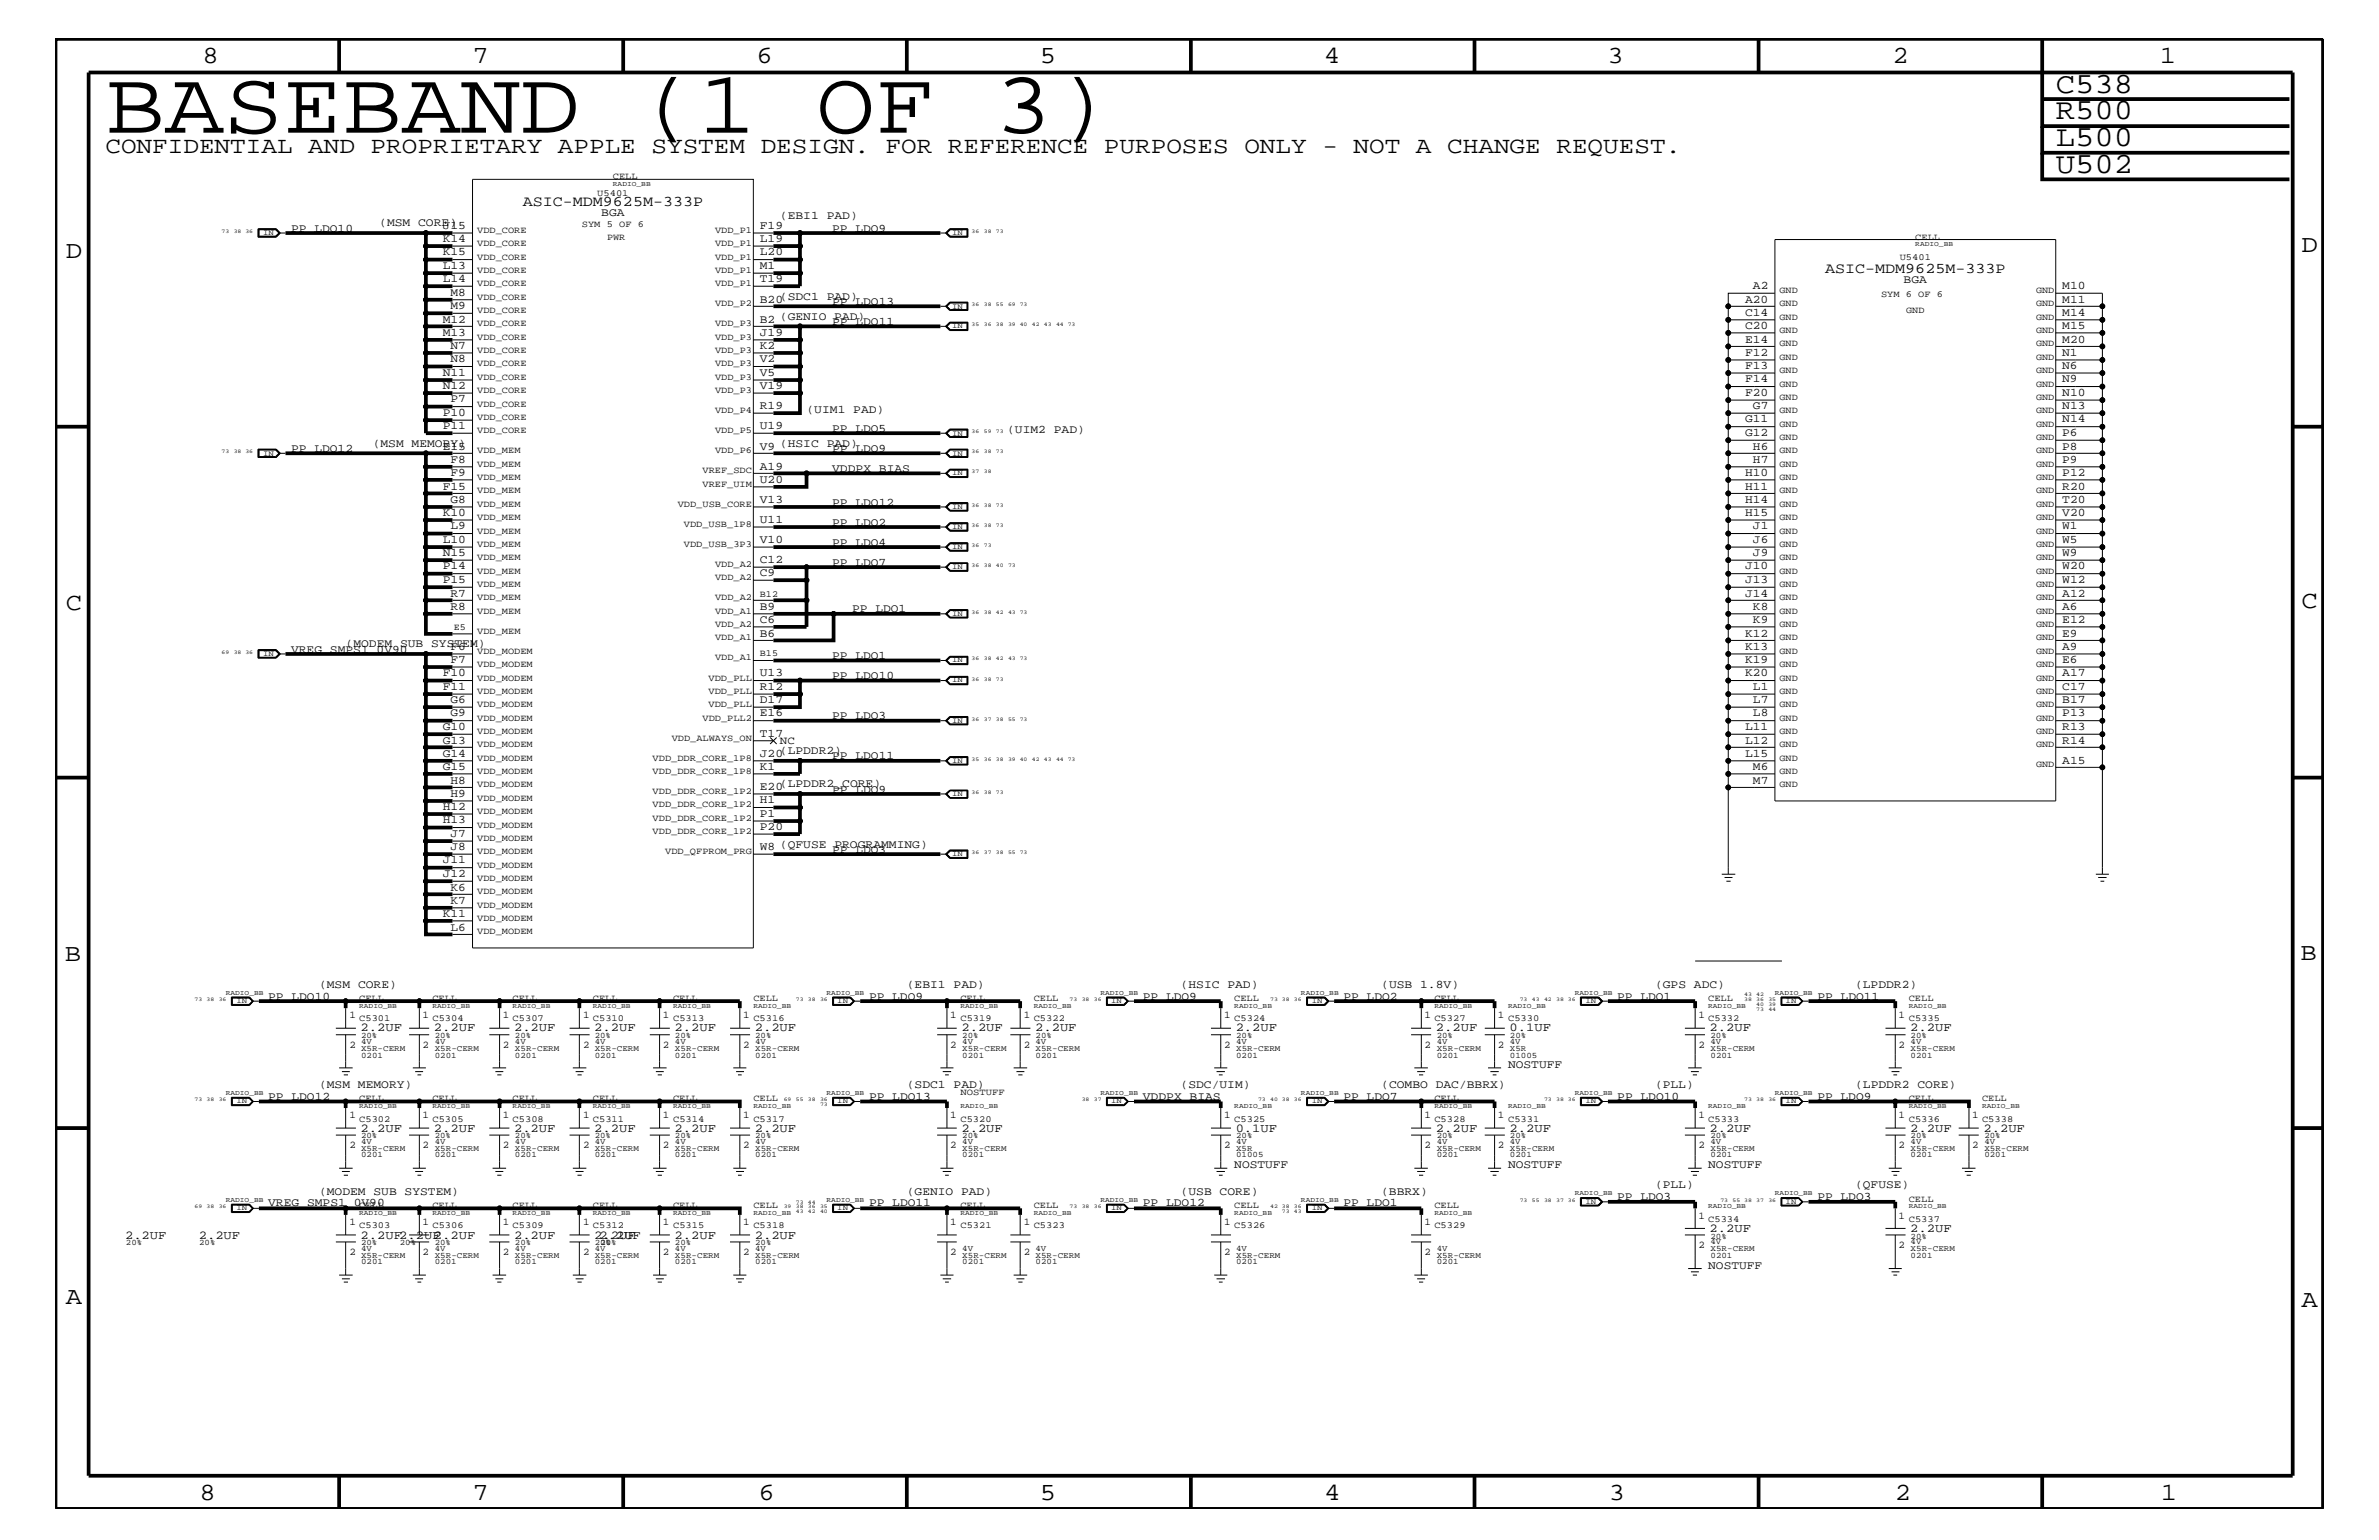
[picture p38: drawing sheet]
<svg xmlns="http://www.w3.org/2000/svg" width="432mm" height="279mm" viewBox="0 0 432 279" stroke-linecap="round" stroke-linejoin="round" font-family="sans-serif">
<defs><g id="words">
<text font-size="16.3" x="19.1" y="24.1">BASEBAND (1 OF 3)</text>
<g font-size="5.3">
<text x="373.1" y="16.8">C538</text>
<text x="373.1" y="21.6">R500</text>
<text x="373.1" y="26.5">L500</text>
<text x="373.1" y="31.4">U502</text>
</g>
<g font-size="4.5">
<text x="36.7" y="11.5">8</text>
<text x="85.8" y="11.5">7</text>
<text x="137.3" y="11.5">6</text>
<text x="188.7" y="11.5">5</text>
<text x="240.3" y="11.5">4</text>
<text x="291.8" y="11.5">3</text>
<text x="343.5" y="11.5">2</text>
<text x="392" y="11.5">1</text>
<text x="11.9" y="46.8">D</text>
<text x="417.7" y="45.7">D</text>
<text x="11.9" y="110.6">C</text>
<text x="417.7" y="110.3">C</text>
<text x="11.8" y="174.3">B</text>
<text x="417.6" y="174.2">B</text>
<text x="11.9" y="236.7">A</text>
<text x="417.7" y="237.1">A</text>
<text x="36.2" y="272.1">8</text>
<text x="85.8" y="272.1">7</text>
<text x="137.7" y="272.1">6</text>
<text x="188.7" y="272.1">5</text>
<text x="240.4" y="272.1">4</text>
<text x="292" y="272.1">3</text>
<text x="343.9" y="272.1">2</text>
<text x="392.2" y="272.1">1</text>
</g>
<text font-size="4.2" x="19.1" y="27.7">CONFIDENTIAL AND PROPRIETARY APPLE SYSTEM DESIGN. FOR REFERENCE PURPOSES ONLY - NOT A CHANGE REQUEST.</text>
<g font-size="2.7">
<text x="94.9" y="37.4">ASIC-MDM9625M-333P</text>
<text x="331.3" y="49.6">ASIC-MDM9625M-333P</text>
</g>
<g font-size="2.2">
<text x="65.4" y="187.1">2.2UF</text>
<text x="78.7" y="187.1">2.2UF</text>
<text x="93.3" y="187.1">2.2UF</text>
<text x="107.9" y="187.1">2.2UF</text>
<text x="122.4" y="187.1">2.2UF</text>
<text x="137" y="187.1">2.2UF</text>
<text x="174.5" y="187.1">2.2UF</text>
<text x="187.9" y="187.1">2.2UF</text>
<text x="224.3" y="187.1">2.2UF</text>
<text x="260.6" y="187.1">2.2UF</text>
<text x="274" y="187.1">0.1UF</text>
<text x="310.3" y="187.1">2.2UF</text>
<text x="346.7" y="187.1">2.2UF</text>
<text x="65.4" y="205.3">2.2UF</text>
<text x="78.7" y="205.3">2.2UF</text>
<text x="93.3" y="205.3">2.2UF</text>
<text x="107.9" y="205.3">2.2UF</text>
<text x="122.4" y="205.3">2.2UF</text>
<text x="137" y="205.3">2.2UF</text>
<text x="174.5" y="205.3">2.2UF</text>
<text x="224.3" y="205.3">0.1UF</text>
<text x="260.6" y="205.3">2.2UF</text>
<text x="274" y="205.3">2.2UF</text>
<text x="310.3" y="205.3">2.2UF</text>
<text x="346.7" y="205.3">2.2UF</text>
<text x="360" y="205.3">2.2UF</text>
<text x="22.7" y="224.7">2.2UF</text>
<text x="36.1" y="224.7">2.2UF</text>
<text x="65.4" y="224.7">2.2UF2.2UF</text>
<text x="78.7" y="224.7">2.2UF</text>
<text x="93.3" y="224.7">2.2UF</text>
<text x="107.9" y="224.7">2.2UF</text>
<text x="108.8" y="224.7">2.2UF</text>
<text x="122.4" y="224.7">2.2UF</text>
<text x="137" y="224.7">2.2UF</text>
<text x="310.3" y="223.5">2.2UF</text>
<text x="346.7" y="223.5">2.2UF</text>
</g>
<g font-size="2.1">
<text x="68.8" y="41">(MSM CORE)</text>
<text x="80.3" y="41.5">J15</text>
<text x="109.1" y="39.2">BGA</text>
<text x="137.9" y="41.5">F19</text>
<text x="141.6" y="39.8">(EBI1 PAD)</text>
<text x="52.8" y="42">PP_LDO10</text>
<text x="80.3" y="44">K14</text>
<text x="80.3" y="46.3">K15</text>
<text x="137.9" y="44">L19</text>
<text x="137.9" y="46.3">L20</text>
<text x="151" y="42">PP_LDO9</text>
<text x="80.3" y="48.8">L13</text>
<text x="80.3" y="51.3">L14</text>
<text x="81.8" y="53.6">M8</text>
<text x="137.9" y="48.8">M1</text>
<text x="137.9" y="51.3">T19</text>
<text x="318.2" y="52.4">A2</text>
<text x="345.5" y="51.3">BGA</text>
<text x="374.3" y="52.4">M10</text>
<text x="80.3" y="58.5">M12</text>
<text x="81.8" y="56.1">M9</text>
<text x="137.9" y="58.5">B2 (GENIO PAD)</text>
<text x="137.9" y="54.9">B20(SDC1 PAD)</text>
<text x="151" y="59">PP_LDO11</text>
<text x="151" y="55.3">PP_LDO13</text>
<text x="316.7" y="54.9">A20</text>
<text x="316.7" y="57.3">C14</text>
<text x="316.7" y="59.7">C20</text>
<text x="374.3" y="54.9">M11</text>
<text x="374.3" y="57.3">M14</text>
<text x="374.3" y="59.7">M15</text>
<text x="80.3" y="60.9">M13</text>
<text x="81.8" y="65.7">N8</text>
<text x="81.8" y="63.4">N7</text>
<text x="137.9" y="63.4">K2</text>
<text x="137.9" y="65.7">V2</text>
<text x="137.9" y="60.9">J19</text>
<text x="316.7" y="62.2">E14</text>
<text x="316.7" y="64.5">F12</text>
<text x="374.3" y="62.2">M20</text>
<text x="374.3" y="64.5">N1</text>
<text x="80.3" y="68.2">N11</text>
<text x="80.3" y="70.6">N12</text>
<text x="137.9" y="68.2">V5</text>
<text x="137.9" y="70.6">V19</text>
<text x="316.7" y="67">F13</text>
<text x="316.7" y="69.4">F14</text>
<text x="316.7" y="71.8">F20</text>
<text x="374.3" y="71.8">N10</text>
<text x="374.3" y="67">N6</text>
<text x="374.3" y="69.4">N9</text>
<text x="80.3" y="75.5">P10</text>
<text x="80.3" y="77.9">P11</text>
<text x="81.8" y="73">P7</text>
<text x="137.9" y="74.3">R19</text>
<text x="137.9" y="77.9">U19</text>
<text x="146.4" y="75">(UIM1 PAD)</text>
<text x="316.7" y="76.7">G11</text>
<text x="318.2" y="74.3">G7</text>
<text x="374.3" y="74.3">N13</text>
<text x="374.3" y="76.7">N14</text>
<text x="52.8" y="82">PP_LDO12</text>
<text x="67.6" y="81.1">(MSM MEMORY)</text>
<text x="80.3" y="81.6">E15</text>
<text x="81.8" y="83.9">F8</text>
<text x="137.9" y="81.6">V9 (HSIC PAD)</text>
<text x="151" y="82">PP_LDO9</text>
<text x="151" y="78.3">PP_LDO5</text>
<text x="182.8" y="78.6">(UIM2 PAD)</text>
<text x="316.7" y="79.1">G12</text>
<text x="318.2" y="81.6">H6</text>
<text x="318.2" y="83.9">H7</text>
<text x="374.3" y="79.1">P6</text>
<text x="374.3" y="81.6">P8</text>
<text x="374.3" y="83.9">P9</text>
<text x="80.3" y="88.8">F15</text>
<text x="81.8" y="86.4">F9</text>
<text x="137.9" y="85.2">A19</text>
<text x="137.9" y="87.6">U20</text>
<text x="151" y="85.6">VDDPX_BIAS</text>
<text x="316.7" y="86.4">H10</text>
<text x="316.7" y="88.8">H11</text>
<text x="374.3" y="86.4">P12</text>
<text x="374.3" y="88.8">R20</text>
<text x="80.3" y="93.7">K10</text>
<text x="81.8" y="91.2">G8</text>
<text x="137.9" y="94.9">U11</text>
<text x="137.9" y="91.2">V13</text>
<text x="151" y="95.4">PP_LDO2</text>
<text x="151" y="91.7">PP_LDO12</text>
<text x="316.7" y="91.2">H14</text>
<text x="316.7" y="93.7">H15</text>
<text x="374.3" y="91.2">T20</text>
<text x="374.3" y="93.7">V20</text>
<text x="80.3" y="98.5">L10</text>
<text x="80.3" y="101">N15</text>
<text x="81.8" y="96">L9</text>
<text x="137.9" y="98.5">V10</text>
<text x="151" y="99">PP_LDO4</text>
<text x="318.2" y="96">J1</text>
<text x="318.2" y="98.5">J6</text>
<text x="318.2" y="101">J9</text>
<text x="374.3" y="96">W1</text>
<text x="374.3" y="98.5">W5</text>
<text x="374.3" y="101">W9</text>
<text x="80.3" y="105.8">P15</text>
<text x="80.3" y="103.3">P14</text>
<text x="137.9" y="104.6">C9</text>
<text x="137.9" y="102.1">C12</text>
<text x="151" y="102.6">PP_LDO7</text>
<text x="316.7" y="103.3">J10</text>
<text x="316.7" y="105.8">J13</text>
<text x="374.3" y="103.3">W20</text>
<text x="374.3" y="105.8">W12</text>
<text x="81.8" y="108.2">R7</text>
<text x="81.8" y="110.6">R8</text>
<text x="137.9" y="110.6">B9</text>
<text x="137.9" y="113.1">C6</text>
<text x="154.7" y="111.1">PP_LDO1</text>
<text x="316.7" y="108.2">J14</text>
<text x="318.2" y="110.6">K8</text>
<text x="318.2" y="113.1">K9</text>
<text x="374.3" y="113.1">E12</text>
<text x="374.3" y="108.2">A12</text>
<text x="374.3" y="110.6">A6</text>
<text x="52.8" y="118.4">VREG_SMPS1_0V90</text>
<text x="62.7" y="117.4">(MODEM SUB SYSTEM)</text>
<text x="81.8" y="117.9">F6</text>
<text x="137.9" y="115.5">B6</text>
<text x="151" y="119.6">PP_LDO1</text>
<text x="316.7" y="115.5">K12</text>
<text x="316.7" y="117.9">K13</text>
<text x="374.3" y="115.5">E9</text>
<text x="374.3" y="117.9">A9</text>
<text x="80.3" y="122.7">F10</text>
<text x="80.3" y="125.2">F11</text>
<text x="81.8" y="120.3">F7</text>
<text x="137.9" y="122.7">U13</text>
<text x="137.9" y="125.2">R12</text>
<text x="151" y="123.2">PP_LDO10</text>
<text x="316.7" y="120.3">K19</text>
<text x="316.7" y="122.7">K20</text>
<text x="318.2" y="125.2">L1</text>
<text x="374.3" y="122.7">A17</text>
<text x="374.3" y="125.2">C17</text>
<text x="374.3" y="120.3">E6</text>
<text x="81.8" y="127.6">G6</text>
<text x="81.8" y="130">G9</text>
<text x="137.9" y="130">E16</text>
<text x="137.9" y="127.6">D17</text>
<text x="151" y="130.5">PP_LDO3</text>
<text x="318.2" y="127.6">L7</text>
<text x="318.2" y="130">L8</text>
<text x="374.3" y="127.6">B17</text>
<text x="374.3" y="130">P13</text>
<text x="80.3" y="132.4">G10</text>
<text x="80.3" y="134.9">G13</text>
<text x="80.3" y="137.3">G14</text>
<text x="137.9" y="133.6">T17</text>
<text x="137.9" y="137.3">J20(LPDDR2)</text>
<text x="151" y="137.8">PP_LDO11</text>
<text x="316.7" y="132.4">L11</text>
<text x="316.7" y="134.9">L12</text>
<text x="316.7" y="137.3">L15</text>
<text x="374.3" y="132.4">R13</text>
<text x="374.3" y="134.9">R14</text>
<text x="80.3" y="139.7">G15</text>
<text x="81.8" y="142.2">H8</text>
<text x="137.9" y="139.7">K1</text>
<text x="137.9" y="143.4">E20(LPDDR2_CORE)</text>
<text x="151" y="143.9">PP_LDO9</text>
<text x="318.2" y="139.7">M6</text>
<text x="318.2" y="142.2">M7</text>
<text x="374.3" y="138.5">A15</text>
<text x="80.3" y="147">H12</text>
<text x="80.3" y="149.4">H13</text>
<text x="81.8" y="144.6">H9</text>
<text x="137.9" y="145.7">H1</text>
<text x="137.9" y="148.2">P1</text>
<text x="81.8" y="151.8">J7</text>
<text x="81.8" y="154.3">J8</text>
<text x="137.9" y="154.3">W8 (QFUSE PROGRAMMING)</text>
<text x="137.9" y="150.7">P20</text>
<text x="151" y="154.7">PP_LDO3</text>
<text x="80.3" y="156.7">J11</text>
<text x="80.3" y="159.1">J12</text>
<text x="81.8" y="161.6">K6</text>
<text x="80.3" y="166.4">K11</text>
<text x="81.8" y="163.9">K7</text>
<text x="81.8" y="168.9">L6</text>
<text x="57.9" y="179.3">(MSM CORE)</text>
<text x="164.6" y="179.3">(EBI1 PAD)</text>
<text x="214.3" y="179.3">(HSIC PAD)</text>
<text x="250.7" y="179.3">(USB 1.8V)</text>
<text x="300.4" y="179.3">(GPS ADC)</text>
<text x="336.7" y="179.3">(LPDDR2)</text>
<text x="48.7" y="181.4">PP_LDO10</text>
<text x="157.7" y="181.4">PP_LDO9</text>
<text x="207.4" y="181.4">PP_LDO9</text>
<text x="243.8" y="181.4">PP_LDO2</text>
<text x="293.5" y="181.4">PP_LDO1</text>
<text x="329.9" y="181.4">PP_LDO11</text>
<text x="57.9" y="197.4">(MSM MEMORY)</text>
<text x="164.6" y="197.4">(SDC1 PAD)</text>
<text x="214.3" y="197.4">(SDC/UIM)</text>
<text x="250.7" y="197.4">(COMBO DAC/BBRX)</text>
<text x="273.7" y="193.7">NOSTUFF</text>
<text x="300.4" y="197.4">(PLL)</text>
<text x="336.7" y="197.4">(LPDDR2 CORE)</text>
<text x="48.7" y="199.5">PP_LDO12</text>
<text x="157.7" y="199.5">PP_LDO13</text>
<text x="207.4" y="199.5">VDDPX_BIAS</text>
<text x="243.8" y="199.5">PP_LDO7</text>
<text x="293.5" y="199.5">PP_LDO10</text>
<text x="329.9" y="199.5">PP_LDO9</text>
<text x="224" y="211.9">NOSTUFF</text>
<text x="273.7" y="211.9">NOSTUFF</text>
<text x="300.4" y="215.6">(PLL)</text>
<text x="310" y="211.9">NOSTUFF</text>
<text x="336.7" y="215.6">(QFUSE)</text>
<text x="48.7" y="218.9">VREG_SMPS1_0V90</text>
<text x="57.9" y="216.9">(MODEM SUB SYSTEM)</text>
<text x="157.7" y="218.9">PP_LDO11</text>
<text x="164.6" y="216.9">(GENIO PAD)</text>
<text x="207.4" y="218.9">PP_LDO12</text>
<text x="214.3" y="216.9">(USB CORE)</text>
<text x="243.8" y="218.9">PP_LDO1</text>
<text x="250.7" y="216.9">(BBRX)</text>
<text x="293.5" y="217.7">PP_LDO3</text>
<text x="329.9" y="217.7">PP_LDO3</text>
<text x="310" y="230.2">NOSTUFF</text>
</g>
<text font-size="2" x="141.6" y="135">NC</text>
<g font-size="1.9">
<text x="63.4" y="184.7">1</text>
<text x="76.7" y="184.7">1</text>
<text x="91.3" y="184.7">1</text>
<text x="105.8" y="184.7">1</text>
<text x="120.3" y="184.7">1</text>
<text x="134.9" y="184.7">1</text>
<text x="172.5" y="184.7">1</text>
<text x="185.8" y="184.7">1</text>
<text x="222.2" y="184.7">1</text>
<text x="258.6" y="184.7">1</text>
<text x="271.9" y="184.7">1</text>
<text x="308.3" y="184.7">1</text>
<text x="344.6" y="184.7">1</text>
<text x="63.4" y="190.2">2</text>
<text x="76.7" y="190.2">2</text>
<text x="91.3" y="190.2">2</text>
<text x="105.8" y="190.2">2</text>
<text x="120.3" y="190.2">2</text>
<text x="134.9" y="190.2">2</text>
<text x="172.5" y="190.2">2</text>
<text x="185.8" y="190.2">2</text>
<text x="222.2" y="190.2">2</text>
<text x="258.6" y="190.2">2</text>
<text x="271.9" y="190.2">2</text>
<text x="308.3" y="190.2">2</text>
<text x="344.6" y="190.2">2</text>
<text x="63.4" y="202.9">1</text>
<text x="76.7" y="202.9">1</text>
<text x="91.3" y="202.9">1</text>
<text x="105.8" y="202.9">1</text>
<text x="120.3" y="202.9">1</text>
<text x="134.9" y="202.9">1</text>
<text x="172.5" y="202.9">1</text>
<text x="222.2" y="202.9">1</text>
<text x="258.6" y="202.9">1</text>
<text x="271.9" y="202.9">1</text>
<text x="308.3" y="202.9">1</text>
<text x="344.6" y="202.9">1</text>
<text x="358" y="202.9">1</text>
<text x="63.4" y="208.3">2</text>
<text x="76.7" y="208.3">2</text>
<text x="91.3" y="208.3">2</text>
<text x="105.8" y="208.3">2</text>
<text x="120.3" y="208.3">2</text>
<text x="134.9" y="208.3">2</text>
<text x="172.5" y="208.3">2</text>
<text x="222.2" y="208.3">2</text>
<text x="258.6" y="208.3">2</text>
<text x="271.9" y="208.3">2</text>
<text x="308.3" y="208.3">2</text>
<text x="344.6" y="208.3">2</text>
<text x="358" y="208.3">2</text>
<text x="308.3" y="221.1">1</text>
<text x="344.6" y="221.1">1</text>
<text x="63.4" y="222.3">1</text>
<text x="63.4" y="227.7">2</text>
<text x="76.7" y="222.3">1</text>
<text x="76.7" y="227.7">2</text>
<text x="91.3" y="222.3">1</text>
<text x="91.3" y="227.7">2</text>
<text x="105.8" y="222.3">1</text>
<text x="105.8" y="227.7">2</text>
<text x="120.3" y="222.3">1</text>
<text x="120.3" y="227.7">2</text>
<text x="134.9" y="222.3">1</text>
<text x="134.9" y="227.7">2</text>
<text x="172.5" y="222.3">1</text>
<text x="172.5" y="227.7">2</text>
<text x="185.8" y="222.3">1</text>
<text x="185.8" y="227.7">2</text>
<text x="222.2" y="222.3">1</text>
<text x="222.2" y="227.7">2</text>
<text x="258.6" y="222.3">1</text>
<text x="258.6" y="227.7">2</text>
<text x="308.3" y="226.5">2</text>
<text x="344.6" y="226.5">2</text>
</g>
<g font-size="1.7">
<text x="108.4" y="35.6">U5401</text>
<text x="111.3" y="32.5">CELL</text>
<text x="105.6" y="41.2">SYM 5 OF 6</text>
<text x="86.6" y="47.1">VDD_CORE</text>
<text x="86.6" y="44.6">VDD_CORE</text>
<text x="86.6" y="42.3">VDD_CORE</text>
<text x="110.2" y="43.5">PWR</text>
<text x="129.8" y="47.1">VDD_P1</text>
<text x="129.8" y="44.6">VDD_P1</text>
<text x="129.8" y="42.3">VDD_P1</text>
<text x="344.8" y="47.1">U5401</text>
<text x="347.6" y="43.5">CELL</text>
<text x="86.6" y="49.6">VDD_CORE</text>
<text x="86.6" y="51.9">VDD_CORE</text>
<text x="129.8" y="49.6">VDD_P1</text>
<text x="129.8" y="51.9">VDD_P1</text>
<text x="323" y="53.2">GND</text>
<text x="341.4" y="53.9">SYM 6 OF 6</text>
<text x="369.6" y="53.2">GND</text>
<text x="86.6" y="56.8">VDD_CORE</text>
<text x="86.6" y="59.2">VDD_CORE</text>
<text x="86.6" y="54.4">VDD_CORE</text>
<text x="129.8" y="59.2">VDD_P3</text>
<text x="129.8" y="55.6">VDD_P2</text>
<text x="323" y="58">GND</text>
<text x="323" y="55.6">GND</text>
<text x="346" y="56.8">GND</text>
<text x="369.6" y="58">GND</text>
<text x="369.6" y="55.6">GND</text>
<text x="86.6" y="61.7">VDD_CORE</text>
<text x="86.6" y="64">VDD_CORE</text>
<text x="129.8" y="64">VDD_P3</text>
<text x="129.8" y="61.7">VDD_P3</text>
<text x="323" y="65.3">GND</text>
<text x="323" y="62.9">GND</text>
<text x="323" y="60.4">GND</text>
<text x="369.6" y="65.3">GND</text>
<text x="369.6" y="62.9">GND</text>
<text x="369.6" y="60.4">GND</text>
<text x="86.6" y="68.9">VDD_CORE</text>
<text x="86.6" y="71.3">VDD_CORE</text>
<text x="86.6" y="66.5">VDD_CORE</text>
<text x="129.8" y="71.3">VDD_P3</text>
<text x="129.8" y="68.9">VDD_P3</text>
<text x="129.8" y="66.5">VDD_P3</text>
<text x="323" y="70.1">GND</text>
<text x="323" y="67.7">GND</text>
<text x="369.6" y="70.1">GND</text>
<text x="369.6" y="67.7">GND</text>
<text x="86.6" y="76.2">VDD_CORE</text>
<text x="86.6" y="73.8">VDD_CORE</text>
<text x="129.8" y="75">VDD_P4</text>
<text x="323" y="77.4">GND</text>
<text x="323" y="75">GND</text>
<text x="323" y="72.6">GND</text>
<text x="369.6" y="77.4">GND</text>
<text x="369.6" y="75">GND</text>
<text x="369.6" y="72.6">GND</text>
<text x="86.6" y="78.6">VDD_CORE</text>
<text x="86.6" y="82.2">VDD_MEM</text>
<text x="129.8" y="78.6">VDD_P5</text>
<text x="129.8" y="82.2">VDD_P6</text>
<text x="323" y="82.2">GND</text>
<text x="323" y="79.9">GND</text>
<text x="369.6" y="82.2">GND</text>
<text x="369.6" y="79.9">GND</text>
<text x="86.6" y="89.5">VDD_MEM</text>
<text x="86.6" y="87.1">VDD_MEM</text>
<text x="86.6" y="84.7">VDD_MEM</text>
<text x="127.5" y="85.9">VREF_SDC</text>
<text x="127.5" y="88.3">VREF_UIM</text>
<text x="323" y="89.5">GND</text>
<text x="323" y="87.1">GND</text>
<text x="323" y="84.7">GND</text>
<text x="369.6" y="89.5">GND</text>
<text x="369.6" y="87.1">GND</text>
<text x="369.6" y="84.7">GND</text>
<text x="86.6" y="92">VDD_MEM</text>
<text x="86.6" y="94.3">VDD_MEM</text>
<text x="123" y="92">VDD_USB_CORE</text>
<text x="124.1" y="95.6">VDD_USB_1P8</text>
<text x="323" y="94.3">GND</text>
<text x="323" y="92">GND</text>
<text x="369.6" y="94.3">GND</text>
<text x="369.6" y="92">GND</text>
<text x="86.6" y="101.6">VDD_MEM</text>
<text x="86.6" y="99.3">VDD_MEM</text>
<text x="86.6" y="96.8">VDD_MEM</text>
<text x="124.1" y="99.3">VDD_USB_3P3</text>
<text x="323" y="101.6">GND</text>
<text x="323" y="99.3">GND</text>
<text x="323" y="96.8">GND</text>
<text x="369.6" y="101.6">GND</text>
<text x="369.6" y="99.3">GND</text>
<text x="369.6" y="96.8">GND</text>
<text x="86.6" y="106.5">VDD_MEM</text>
<text x="86.6" y="104.1">VDD_MEM</text>
<text x="129.8" y="105.3">VDD_A2</text>
<text x="129.8" y="102.9">VDD_A2</text>
<text x="323" y="106.5">GND</text>
<text x="323" y="104.1">GND</text>
<text x="369.6" y="106.5">GND</text>
<text x="369.6" y="104.1">GND</text>
<text x="86.6" y="111.4">VDD_MEM</text>
<text x="86.6" y="108.9">VDD_MEM</text>
<text x="129.8" y="108.9">VDD_A2</text>
<text x="129.8" y="111.4">VDD_A1</text>
<text x="129.8" y="113.7">VDD_A2</text>
<text x="137.9" y="108.2">B12</text>
<text x="323" y="113.7">GND</text>
<text x="323" y="111.4">GND</text>
<text x="323" y="108.9">GND</text>
<text x="369.6" y="113.7">GND</text>
<text x="369.6" y="111.4">GND</text>
<text x="369.6" y="108.9">GND</text>
<text x="82.4" y="114.2">E5</text>
<text x="86.6" y="118.6">VDD_MODEM</text>
<text x="86.6" y="115">VDD_MEM</text>
<text x="129.8" y="119.8">VDD_A1</text>
<text x="129.8" y="116.2">VDD_A1</text>
<text x="137.9" y="119.1">B15</text>
<text x="323" y="118.6">GND</text>
<text x="323" y="116.2">GND</text>
<text x="369.6" y="118.6">GND</text>
<text x="369.6" y="116.2">GND</text>
<text x="86.6" y="123.5">VDD_MODEM</text>
<text x="86.6" y="125.9">VDD_MODEM</text>
<text x="86.6" y="121">VDD_MODEM</text>
<text x="128.6" y="125.9">VDD_PLL</text>
<text x="128.6" y="123.5">VDD_PLL</text>
<text x="323" y="125.9">GND</text>
<text x="323" y="123.5">GND</text>
<text x="323" y="121">GND</text>
<text x="369.6" y="125.9">GND</text>
<text x="369.6" y="123.5">GND</text>
<text x="369.6" y="121">GND</text>
<text x="86.6" y="128.3">VDD_MODEM</text>
<text x="86.6" y="130.8">VDD_MODEM</text>
<text x="127.5" y="130.8">VDD_PLL2</text>
<text x="128.6" y="128.3">VDD_PLL</text>
<text x="323" y="130.8">GND</text>
<text x="323" y="128.3">GND</text>
<text x="369.6" y="130.8">GND</text>
<text x="369.6" y="128.3">GND</text>
<text x="86.6" y="133.2">VDD_MODEM</text>
<text x="86.6" y="135.6">VDD_MODEM</text>
<text x="121.9" y="134.4">VDD_ALWAYS_ON</text>
<text x="323" y="135.6">GND</text>
<text x="323" y="133.2">GND</text>
<text x="369.6" y="135.6">GND</text>
<text x="369.6" y="133.2">GND</text>
<text x="86.6" y="138">VDD_MODEM</text>
<text x="86.6" y="140.4">VDD_MODEM</text>
<text x="86.6" y="142.9">VDD_MODEM</text>
<text x="118.4" y="138">VDD_DDR_CORE_1P8</text>
<text x="118.4" y="140.4">VDD_DDR_CORE_1P8</text>
<text x="323" y="142.9">GND</text>
<text x="323" y="140.4">GND</text>
<text x="323" y="138">GND</text>
<text x="369.6" y="139.2">GND</text>
<text x="86.6" y="145.3">VDD_MODEM</text>
<text x="86.6" y="147.7">VDD_MODEM</text>
<text x="118.4" y="149">VDD_DDR_CORE_1P2</text>
<text x="118.4" y="146.5">VDD_DDR_CORE_1P2</text>
<text x="118.4" y="144">VDD_DDR_CORE_1P2</text>
<text x="86.6" y="155">VDD_MODEM</text>
<text x="86.6" y="152.6">VDD_MODEM</text>
<text x="86.6" y="150.1">VDD_MODEM</text>
<text x="118.4" y="151.3">VDD_DDR_CORE_1P2</text>
<text x="120.7" y="155">VDD_QFPROM_PRG</text>
<text x="86.6" y="159.9">VDD_MODEM</text>
<text x="86.6" y="157.4">VDD_MODEM</text>
<text x="86.6" y="167.1">VDD_MODEM</text>
<text x="86.6" y="164.7">VDD_MODEM</text>
<text x="86.6" y="162.2">VDD_MODEM</text>
<text x="86.6" y="169.5">VDD_MODEM</text>
<text x="65.2" y="181.6">CELL</text>
<text x="65.2" y="185.3">C5301</text>
<text x="78.5" y="181.6">CELL</text>
<text x="78.5" y="185.3">C5304</text>
<text x="93" y="185.3">C5307</text>
<text x="93" y="181.6">CELL</text>
<text x="107.6" y="181.6">CELL</text>
<text x="107.6" y="185.3">C5310</text>
<text x="122.2" y="185.3">C5313</text>
<text x="122.2" y="181.6">CELL</text>
<text x="136.7" y="181.6">CELL</text>
<text x="136.7" y="185.3">C5316</text>
<text x="174.3" y="185.3">C5319</text>
<text x="174.3" y="181.6">CELL</text>
<text x="187.6" y="185.3">C5322</text>
<text x="187.6" y="181.6">CELL</text>
<text x="224" y="181.6">CELL</text>
<text x="224" y="185.3">C5324</text>
<text x="260.3" y="181.6">CELL</text>
<text x="260.4" y="185.3">C5327</text>
<text x="273.7" y="185.3">C5330</text>
<text x="310" y="185.3">C5332</text>
<text x="310" y="181.6">CELL</text>
<text x="346.5" y="181.6">CELL</text>
<text x="346.5" y="185.3">C5335</text>
<text x="65.2" y="199.8">CELL</text>
<text x="65.2" y="203.5">C5302</text>
<text x="78.5" y="199.8">CELL</text>
<text x="78.5" y="203.5">C5305</text>
<text x="93" y="203.5">C5308</text>
<text x="93" y="199.8">CELL</text>
<text x="107.6" y="199.8">CELL</text>
<text x="107.6" y="203.5">C5311</text>
<text x="122.2" y="203.5">C5314</text>
<text x="122.2" y="199.8">CELL</text>
<text x="136.7" y="199.8">CELL</text>
<text x="136.7" y="203.5">C5317</text>
<text x="174.3" y="203.5">C5320</text>
<text x="174.3" y="198.7">NOSTUFF</text>
<text x="224" y="203.5">C5325</text>
<text x="260.3" y="199.8">CELL</text>
<text x="260.4" y="203.5">C5328</text>
<text x="273.7" y="203.5">C5331</text>
<text x="310" y="203.5">C5333</text>
<text x="346.5" y="199.8">CELL</text>
<text x="346.5" y="203.5">C5336</text>
<text x="359.7" y="199.8">CELL</text>
<text x="359.7" y="203.5">C5338</text>
<text x="65.2" y="219.2">CELL</text>
<text x="78.5" y="219.2">CELL</text>
<text x="93" y="219.2">CELL</text>
<text x="107.6" y="219.2">CELL</text>
<text x="122.2" y="219.2">CELL</text>
<text x="136.7" y="219.2">CELL</text>
<text x="174.3" y="219.2">CELL</text>
<text x="187.6" y="219.2">CELL</text>
<text x="224" y="219.2">CELL</text>
<text x="260.3" y="219.2">CELL</text>
<text x="310" y="221.7">C5334</text>
<text x="346.5" y="218">CELL</text>
<text x="346.5" y="221.7">C5337</text>
<text x="65.2" y="222.9">C5303</text>
<text x="78.5" y="222.9">C5306</text>
<text x="93" y="222.9">C5309</text>
<text x="107.6" y="222.9">C5312</text>
<text x="122.2" y="222.9">C5315</text>
<text x="136.7" y="222.9">C5318</text>
<text x="174.3" y="222.9">C5321</text>
<text x="187.6" y="222.9">C5323</text>
<text x="224" y="222.9">C5326</text>
<text x="260.4" y="222.9">C5329</text>
</g>
<g font-size="1.5">
<text x="65.5" y="189.4">4V</text>
<text x="65.5" y="190.6">X5R-CERM</text>
<text x="65.5" y="188.3">20%</text>
<text x="65.5" y="191.9">0201</text>
<text x="78.9" y="191.9">0201</text>
<text x="78.9" y="190.6">X5R-CERM</text>
<text x="78.9" y="189.4">4V</text>
<text x="78.9" y="188.3">20%</text>
<text x="93.5" y="188.3">20%</text>
<text x="93.5" y="189.4">4V</text>
<text x="93.5" y="191.9">0201</text>
<text x="93.5" y="190.6">X5R-CERM</text>
<text x="107.9" y="191.9">0201</text>
<text x="107.9" y="188.3">20%</text>
<text x="107.9" y="190.6">X5R-CERM</text>
<text x="108" y="189.4">4V</text>
<text x="122.5" y="189.4">4V</text>
<text x="122.5" y="191.9">0201</text>
<text x="122.5" y="188.3">20%</text>
<text x="122.5" y="190.6">X5R-CERM</text>
<text x="137.1" y="190.6">X5R-CERM</text>
<text x="137.1" y="188.3">20%</text>
<text x="137.1" y="191.9">0201</text>
<text x="137.1" y="189.4">4V</text>
<text x="174.7" y="191.9">0201</text>
<text x="174.7" y="188.3">20%</text>
<text x="174.7" y="190.6">X5R-CERM</text>
<text x="174.7" y="189.4">4V</text>
<text x="188" y="189.4">4V</text>
<text x="188" y="191.9">0201</text>
<text x="188" y="188.3">20%</text>
<text x="188" y="190.6">X5R-CERM</text>
<text x="224.4" y="191.9">0201</text>
<text x="224.4" y="188.3">20%</text>
<text x="224.4" y="190.6">X5R-CERM</text>
<text x="224.4" y="189.4">4V</text>
<text x="260.8" y="188.3">20%</text>
<text x="260.8" y="189.4">4V</text>
<text x="260.8" y="190.6">X5R-CERM</text>
<text x="260.8" y="191.9">0201</text>
<text x="274.1" y="188.3">20%</text>
<text x="274.1" y="190.6">X5R</text>
<text x="274.1" y="191.9">01005</text>
<text x="274.1" y="189.4">4V</text>
<text x="310.5" y="190.6">X5R-CERM</text>
<text x="310.5" y="188.3">20%</text>
<text x="310.5" y="189.4">4V</text>
<text x="310.5" y="191.9">0201</text>
<text x="346.8" y="191.9">0201</text>
<text x="346.8" y="190.6">X5R-CERM</text>
<text x="346.8" y="188.3">20%</text>
<text x="346.8" y="189.4">4V</text>
<text x="65.5" y="207.6">4V</text>
<text x="65.5" y="208.8">X5R-CERM</text>
<text x="65.5" y="206.5">20%</text>
<text x="78.9" y="208.8">X5R-CERM</text>
<text x="78.9" y="207.6">4V</text>
<text x="78.9" y="206.5">20%</text>
<text x="93.5" y="206.5">20%</text>
<text x="93.5" y="207.6">4V</text>
<text x="93.5" y="208.8">X5R-CERM</text>
<text x="107.9" y="206.5">20%</text>
<text x="107.9" y="208.8">X5R-CERM</text>
<text x="108" y="207.6">4V</text>
<text x="122.5" y="207.6">4V</text>
<text x="122.5" y="206.5">20%</text>
<text x="122.5" y="208.8">X5R-CERM</text>
<text x="137.1" y="208.8">X5R-CERM</text>
<text x="137.1" y="206.5">20%</text>
<text x="137.1" y="207.6">4V</text>
<text x="174.7" y="206.5">20%</text>
<text x="174.7" y="208.8">X5R-CERM</text>
<text x="174.7" y="207.6">4V</text>
<text x="224.4" y="208.8">X5R</text>
<text x="224.4" y="206.5">20%</text>
<text x="224.4" y="207.6">4V</text>
<text x="260.8" y="206.5">20%</text>
<text x="260.8" y="207.6">4V</text>
<text x="260.8" y="208.8">X5R-CERM</text>
<text x="274.1" y="208.8">X5R-CERM</text>
<text x="274.1" y="206.5">20%</text>
<text x="274.1" y="207.6">4V</text>
<text x="310.5" y="208.8">X5R-CERM</text>
<text x="310.5" y="206.5">20%</text>
<text x="310.5" y="207.6">4V</text>
<text x="346.8" y="208.8">X5R-CERM</text>
<text x="346.8" y="206.5">20%</text>
<text x="346.8" y="207.6">4V</text>
<text x="360.2" y="207.6">4V</text>
<text x="360.2" y="208.8">X5R-CERM</text>
<text x="360.2" y="206.5">20%</text>
<text x="65.5" y="210">0201</text>
<text x="78.9" y="210">0201</text>
<text x="93.5" y="210">0201</text>
<text x="107.9" y="210">0201</text>
<text x="122.5" y="210">0201</text>
<text x="137.1" y="210">0201</text>
<text x="174.7" y="210">0201</text>
<text x="224.4" y="210">01005</text>
<text x="260.8" y="210">0201</text>
<text x="274.1" y="210">0201</text>
<text x="310.5" y="210">0201</text>
<text x="346.8" y="210">0201</text>
<text x="360.2" y="210">0201</text>
<text x="22.9" y="225.9">20%</text>
<text x="36.2" y="225.9">20%</text>
<text x="65.5" y="227">4V</text>
<text x="65.5" y="225.9">20%</text>
<text x="72.6" y="225.9">20%</text>
<text x="78.9" y="227">4V</text>
<text x="78.9" y="225.9">20%</text>
<text x="93.5" y="225.9">20%</text>
<text x="93.5" y="227">4V</text>
<text x="107.9" y="225.9">20%</text>
<text x="108" y="227">4V</text>
<text x="109" y="225.9">20%</text>
<text x="122.5" y="227">4V</text>
<text x="122.5" y="225.9">20%</text>
<text x="137.1" y="225.9">20%</text>
<text x="137.1" y="227">4V</text>
<text x="174.7" y="227">4V</text>
<text x="188" y="227">4V</text>
<text x="224.4" y="227">4V</text>
<text x="260.8" y="227">4V</text>
<text x="310.5" y="227">X5R-CERM</text>
<text x="310.5" y="224.7">20%</text>
<text x="310.5" y="225.7">4V</text>
<text x="346.8" y="227">X5R-CERM</text>
<text x="346.8" y="224.7">20%</text>
<text x="346.8" y="225.7">4V</text>
<text x="65.5" y="228.2">X5R-CERM</text>
<text x="65.5" y="229.4">0201</text>
<text x="78.9" y="229.4">0201</text>
<text x="78.9" y="228.2">X5R-CERM</text>
<text x="93.5" y="229.4">0201</text>
<text x="93.5" y="228.2">X5R-CERM</text>
<text x="107.9" y="229.4">0201</text>
<text x="107.9" y="228.2">X5R-CERM</text>
<text x="122.5" y="229.4">0201</text>
<text x="122.5" y="228.2">X5R-CERM</text>
<text x="137.1" y="228.2">X5R-CERM</text>
<text x="137.1" y="229.4">0201</text>
<text x="174.7" y="229.4">0201</text>
<text x="174.7" y="228.2">X5R-CERM</text>
<text x="188" y="229.4">0201</text>
<text x="188" y="228.2">X5R-CERM</text>
<text x="224.4" y="229.4">0201</text>
<text x="224.4" y="228.2">X5R-CERM</text>
<text x="260.8" y="228.2">X5R-CERM</text>
<text x="260.8" y="229.4">0201</text>
<text x="310.5" y="228.2">0201</text>
<text x="346.8" y="228.2">0201</text>
</g>
<g font-size="1.4">
<text x="47.8" y="42.6">IN</text>
<text x="172.8" y="42.6">IN</text>
<text x="172.8" y="56">IN</text>
<text x="172.8" y="59.5">IN</text>
<text x="47.8" y="82.7">IN</text>
<text x="172.8" y="79">IN</text>
<text x="172.8" y="82.7">IN</text>
<text x="172.8" y="86.2">IN</text>
<text x="172.8" y="92.3">IN</text>
<text x="172.8" y="96">IN</text>
<text x="172.8" y="99.6">IN</text>
<text x="172.8" y="103.2">IN</text>
<text x="172.8" y="111.7">IN</text>
<text x="47.8" y="119">IN</text>
<text x="172.8" y="120.2">IN</text>
<text x="172.8" y="123.8">IN</text>
<text x="172.8" y="131.1">IN</text>
<text x="172.8" y="138.4">IN</text>
<text x="172.8" y="144.5">IN</text>
<text x="172.8" y="155.4">IN</text>
<text x="42.9" y="182.1">IN</text>
<text x="152" y="182.1">IN</text>
<text x="201.7" y="182.1">IN</text>
<text x="238.1" y="182.1">IN</text>
<text x="287.8" y="182.1">IN</text>
<text x="324.1" y="182.1">IN</text>
<text x="42.9" y="200.2">IN</text>
<text x="152" y="200.2">IN</text>
<text x="201.7" y="200.2">IN</text>
<text x="238.1" y="200.2">IN</text>
<text x="287.8" y="200.2">IN</text>
<text x="324.1" y="200.2">IN</text>
<text x="42.9" y="219.6">IN</text>
<text x="152" y="219.6">IN</text>
<text x="201.7" y="219.6">IN</text>
<text x="238.1" y="219.6">IN</text>
<text x="287.8" y="218.4">IN</text>
<text x="324.1" y="218.4">IN</text>
</g>
<g font-size="1.3">
<text x="111.3" y="33.7">RADIO_BB</text>
<text x="347.6" y="44.6">RADIO_BB</text>
<text x="41" y="180.5">RADIO_BB</text>
<text x="65.2" y="182.9">RADIO_BB</text>
<text x="78.5" y="182.9">RADIO_BB</text>
<text x="93" y="182.9">RADIO_BB</text>
<text x="107.6" y="182.9">RADIO_BB</text>
<text x="122.2" y="182.9">RADIO_BB</text>
<text x="136.7" y="182.9">RADIO_BB</text>
<text x="150" y="180.5">RADIO_BB</text>
<text x="174.3" y="182.9">RADIO_BB</text>
<text x="187.6" y="182.9">RADIO_BB</text>
<text x="199.7" y="180.5">RADIO_BB</text>
<text x="224" y="182.9">RADIO_BB</text>
<text x="236.1" y="180.5">RADIO_BB</text>
<text x="260.4" y="182.9">RADIO_BB</text>
<text x="273.7" y="182.9">RADIO_BB</text>
<text x="285.8" y="180.5">RADIO_BB</text>
<text x="310" y="182.9">RADIO_BB</text>
<text x="322.2" y="180.5">RADIO_BB</text>
<text x="346.5" y="182.9">RADIO_BB</text>
<text x="41" y="198.7">RADIO_BB</text>
<text x="65.2" y="201">RADIO_BB</text>
<text x="78.5" y="201">RADIO_BB</text>
<text x="93" y="201">RADIO_BB</text>
<text x="107.6" y="201">RADIO_BB</text>
<text x="122.2" y="201">RADIO_BB</text>
<text x="136.7" y="201">RADIO_BB</text>
<text x="150" y="198.7">RADIO_BB</text>
<text x="174.3" y="201">RADIO_BB</text>
<text x="199.7" y="198.7">RADIO_BB</text>
<text x="224" y="201">RADIO_BB</text>
<text x="236.1" y="198.7">RADIO_BB</text>
<text x="260.4" y="201">RADIO_BB</text>
<text x="273.7" y="201">RADIO_BB</text>
<text x="285.8" y="198.7">RADIO_BB</text>
<text x="310" y="201">RADIO_BB</text>
<text x="322.2" y="198.7">RADIO_BB</text>
<text x="346.5" y="201">RADIO_BB</text>
<text x="359.7" y="201">RADIO_BB</text>
<text x="41" y="218">RADIO_BB</text>
<text x="65.2" y="220.4">RADIO_BB</text>
<text x="78.5" y="220.4">RADIO_BB</text>
<text x="93" y="220.4">RADIO_BB</text>
<text x="107.6" y="220.4">RADIO_BB</text>
<text x="122.2" y="220.4">RADIO_BB</text>
<text x="136.7" y="220.4">RADIO_BB</text>
<text x="150" y="218">RADIO_BB</text>
<text x="174.3" y="220.4">RADIO_BB</text>
<text x="187.6" y="220.4">RADIO_BB</text>
<text x="199.7" y="218">RADIO_BB</text>
<text x="224" y="220.4">RADIO_BB</text>
<text x="236.1" y="218">RADIO_BB</text>
<text x="260.4" y="220.4">RADIO_BB</text>
<text x="285.8" y="216.9">RADIO_BB</text>
<text x="310" y="219.2">RADIO_BB</text>
<text x="322.2" y="216.9">RADIO_BB</text>
<text x="346.5" y="219.2">RADIO_BB</text>
</g>
<g font-size="1">
<text x="40.2" y="42.3">73</text>
<text x="42.4" y="42.3">38 36</text>
<text x="176.4" y="42.3">36</text>
<text x="178.6" y="42.3">38</text>
<text x="180.8" y="42.3">73</text>
<text x="176.4" y="55.6">36</text>
<text x="176.4" y="59.2">35</text>
<text x="178.6" y="55.6">38</text>
<text x="178.6" y="59.2">36</text>
<text x="180.8" y="55.6">55</text>
<text x="180.8" y="59.2">38</text>
<text x="183" y="55.6">69 73</text>
<text x="183" y="59.2">39 40</text>
<text x="187.3" y="59.2">42</text>
<text x="189.5" y="59.2">43</text>
<text x="191.7" y="59.2">44 73</text>
<text x="40.2" y="82.2">73</text>
<text x="42.4" y="82.2">38 36</text>
<text x="176.4" y="78.6">36</text>
<text x="176.4" y="82.2">36</text>
<text x="178.6" y="78.6">59</text>
<text x="178.6" y="82.2">38</text>
<text x="180.8" y="78.6">73</text>
<text x="180.8" y="82.2">73</text>
<text x="176.4" y="85.9">37</text>
<text x="178.6" y="85.9">38</text>
<text x="176.4" y="92">36</text>
<text x="176.4" y="95.6">36</text>
<text x="178.6" y="92">38</text>
<text x="178.6" y="95.6">38</text>
<text x="180.8" y="92">73</text>
<text x="180.8" y="95.6">73</text>
<text x="176.4" y="99.3">36</text>
<text x="178.6" y="99.3">73</text>
<text x="176.4" y="102.9">36</text>
<text x="178.6" y="102.9">38</text>
<text x="180.8" y="102.9">40</text>
<text x="183" y="102.9">73</text>
<text x="176.4" y="111.4">36</text>
<text x="178.6" y="111.4">38</text>
<text x="180.8" y="111.4">42</text>
<text x="183" y="111.4">43 73</text>
<text x="40.2" y="118.6">69</text>
<text x="42.4" y="118.6">38 36</text>
<text x="176.4" y="119.8">36</text>
<text x="178.6" y="119.8">38</text>
<text x="180.8" y="119.8">42</text>
<text x="183" y="119.8">43 73</text>
<text x="176.4" y="123.5">36</text>
<text x="178.6" y="123.5">38</text>
<text x="180.8" y="123.5">73</text>
<text x="176.4" y="130.8">36</text>
<text x="178.6" y="130.8">37</text>
<text x="180.8" y="130.8">38</text>
<text x="183" y="130.8">55 73</text>
<text x="176.4" y="138">35</text>
<text x="178.6" y="138">36</text>
<text x="180.8" y="138">38</text>
<text x="183" y="138">39 40</text>
<text x="187.3" y="138">42</text>
<text x="189.5" y="138">43</text>
<text x="191.7" y="138">44 73</text>
<text x="176.4" y="144">36</text>
<text x="178.6" y="144">38</text>
<text x="180.8" y="144">73</text>
<text x="176.4" y="155">36</text>
<text x="178.6" y="155">37</text>
<text x="180.8" y="155">38</text>
<text x="183" y="155">55 73</text>
<text x="35.3" y="181.6">73</text>
<text x="37.5" y="181.6">38</text>
<text x="39.7" y="181.6">36</text>
<text x="144.4" y="181.6">73</text>
<text x="146.6" y="181.6">38</text>
<text x="148.8" y="181.6">36</text>
<text x="194.1" y="181.6">73</text>
<text x="196.3" y="181.6">38</text>
<text x="198.5" y="181.6">36</text>
<text x="230.5" y="181.6">73 38</text>
<text x="234.9" y="181.6">36</text>
<text x="275.8" y="181.6">73</text>
<text x="278" y="181.6">43</text>
<text x="280.2" y="181.6">42</text>
<text x="282.4" y="181.6">38 36</text>
<text x="316.6" y="181.6">38</text>
<text x="316.6" y="180.8">43</text>
<text x="318.8" y="181.6">36</text>
<text x="318.8" y="182.6">40</text>
<text x="318.8" y="180.8">42</text>
<text x="318.8" y="183.4">73</text>
<text x="321" y="181.6">35</text>
<text x="321" y="182.6">39</text>
<text x="321" y="183.4">44</text>
<text x="35.3" y="199.8">73</text>
<text x="37.5" y="199.8">38</text>
<text x="39.7" y="199.8">36</text>
<text x="142.2" y="199.8">69</text>
<text x="144.4" y="199.8">55</text>
<text x="146.6" y="199.8">38</text>
<text x="148.8" y="199.8">36</text>
<text x="148.8" y="200.7">73</text>
<text x="196.3" y="199.8">38</text>
<text x="198.5" y="199.8">37</text>
<text x="228.3" y="199.8">73</text>
<text x="230.5" y="199.8">40 38</text>
<text x="234.9" y="199.8">36</text>
<text x="280.2" y="199.8">73</text>
<text x="282.4" y="199.8">38 36</text>
<text x="316.6" y="199.8">73</text>
<text x="318.8" y="199.8">38</text>
<text x="321" y="199.8">36</text>
<text x="35.3" y="219.2">69</text>
<text x="37.5" y="219.2">38</text>
<text x="39.7" y="219.2">36</text>
<text x="142.2" y="219.2">39</text>
<text x="144.4" y="219.2">38</text>
<text x="144.4" y="220.1">43</text>
<text x="144.4" y="218.4">73</text>
<text x="146.6" y="219.2">36</text>
<text x="146.6" y="220.1">42</text>
<text x="146.6" y="218.4">44</text>
<text x="148.8" y="219.2">35</text>
<text x="148.8" y="220.1">40</text>
<text x="194.1" y="219.2">73</text>
<text x="196.3" y="219.2">38</text>
<text x="198.5" y="219.2">36</text>
<text x="230.5" y="219.2">42 38</text>
<text x="232.7" y="220.1">73</text>
<text x="234.9" y="219.2">36</text>
<text x="234.9" y="220.1">43</text>
<text x="275.8" y="218">73</text>
<text x="278" y="218">55</text>
<text x="280.2" y="218">38</text>
<text x="282.4" y="218">37 36</text>
<text x="312.3" y="218">73</text>
<text x="314.5" y="218">55 38</text>
<text x="318.8" y="218">37</text>
<text x="321" y="218">36</text>
</g>
</g></defs>
<g fill="none" stroke="#000" stroke-width=".18">
<path d="M85.8 32.5h50.9v139.5h-50.9zM46.8 41.5h3.3l.8 .8-.8 .7h-3.3zM46.9 41.5v1.5h3.2l.7-.7-.7-.8M47 41.6h3l.7 .7-.7 .6h-3zM47 41.7h3l.6 .6M50.6 42.3l-.6 .6M50.6 42.3h1.2M82.1 42.3h3.7M82.1 59.2h3.7M82.1 44.6h3.7M82.1 49.6h3.7M82.1 47.1h3.7"/>
<path d="M82.1 51.9h3.7M82.1 54.4h3.7M82.1 56.8h3.7M136.7 42.3h3.7M136.7 55.6h3.7M136.7 59.2h3.7M136.7 44.6h3.7M136.7 49.6h3.7M136.7 47.1h3.7M136.7 51.9h3.7M170.7 42.3h1.2M170.7 55.6h1.2"/>
<path d="M170.7 59.2h1.2M171.6 42.3l.8-.8h3.3v1.5h-3.3zM171.6 55.6l.8-.8h3.3v1.5h-3.3zM171.6 59.2l.8-.8h3.3v1.6h-3.3zM171.9 42.3l.6-.6h3v1.2M171.9 42.3l.6 .6M171.9 59.2l.6-.6h3v1.2h-3zM172.5 42.9h3.1M172.5 41.5l-.8 .8 .8 .7h3.1v-1.5M172.5 55h3v1.2h-3l-.6-.6zM172.5 54.9h3.1v1.4M172.5 58.5h3.1v1.4h-3.1"/>
<path d="M172.5 54.9l-.7 .7 .7 .6h3.1M172.5 54.9l-.8 .7 .8 .7M172.5 58.5l-.7 .7 .7 .7M172.5 58.5l-.8 .7 .8 .7M175.6 41.6h-3.1l-.7 .7 .7 .6M313.7 55.6v2.4h8.5M313.7 58v2.4h8.5M322.2 53.2h-8.5v2.4h8.5M322.2 43.5h50.9v101.8h-50.9zM373.1 53.2h8.5v43.6M373.1 55.6h8.5M373.1 58h8.5"/>
<path d="M82.1 78.6h3.7M82.1 61.7h3.7M82.1 64h3.7M82.1 66.5h3.7M82.1 68.9h3.7M82.1 71.3h3.7M82.1 73.8h3.7M82.1 76.2h3.7M136.7 78.6h3.7M136.7 75h3.7M136.7 61.7h3.7M136.7 64h3.7"/>
<path d="M136.7 66.5h3.7M136.7 68.9h3.7M136.7 71.3h3.7M170.7 78.6h1.2M171.6 78.6l.8-.8h3.3v1.6h-3.3zM172.5 79.4l-.8-.8 .8-.7h3.1v1.5M172.5 78l-.7 .6 .7 .7h3.1M172.5 78h3.1M172.5 78l-.6 .6M175.5 78v1.2h-3l-.6-.6M313.7 60.4v4.9h8.5M313.7 65.3v2.4h8.5"/>
<path d="M313.7 67.7v2.4h8.5M313.7 70.1v2.5h8.5M313.7 72.6v2.4h8.5M313.7 75v4.9h8.5M313.7 79.9v2.3h8.5M313.7 62.9h8.5M313.7 77.4h8.5M373.1 60.4h8.5M373.1 67.7h8.5M373.1 65.3h8.5M373.1 62.9h8.5M373.1 70.1h8.5"/>
<path d="M373.1 72.6h8.5M373.1 79.9h8.5M373.1 77.4h8.5M373.1 75h8.5M46.8 81.5h3.3l.8 .7-.8 .8h-3.3zM46.9 83v-1.4h3.2l.7 .6-.7 .8M47 81.6v1.3h3l.7-.7-.7-.6M47 81.6h3l.6 .6M50.6 82.2l-.6 .6h-3M50.6 82.2h1.2M82.1 82.2h3.7M82.1 92h3.7"/>
<path d="M82.1 99.3h3.7M82.1 84.7h3.7M82.1 87.1h3.7M82.1 89.5h3.7M82.1 94.3h3.7M82.1 96.8h3.7M136.7 82.2h3.7M136.7 85.9h3.7M136.7 92h3.7M136.7 95.6h3.7M136.7 99.3h3.7M136.7 88.3h3.7"/>
<path d="M170.7 82.2h1.2M170.7 85.9h1.2M170.7 92h1.2M170.7 95.6h1.2M170.7 99.3h1.2M171.6 82.2l.8-.7h3.3v1.5h-3.3zM171.6 85.9l.8-.8h3.3v1.5h-3.3zM171.6 92l.8-.8h3.3v1.5h-3.3zM171.6 95.6l.8-.7h3.3v1.5h-3.3zM171.6 99.3l.8-.8h3.3v1.5h-3.3zM171.9 85.9l.6-.6h3v1.2h-3zM171.9 95.6l.6-.6h3v1.2"/>
<path d="M171.9 99.3l.6-.6h3v1.2M171.9 95.6l.6 .6M171.9 99.3l.6 .6M172.5 81.6h3v1.2h-3l-.6-.6zM172.5 81.6h3.1v1.4M172.5 81.6l-.7 .6 .7 .7h3.1M172.5 91.4h3v1.2h-3l-.6-.6zM172.5 85.2h3.1v1.4h-3.1M172.5 94.9l-.8 .7 .8 .7h3.1v-1.4M172.5 98.5l-.8 .8 .8 .6h3.1v-1.4M172.5 81.6l-.8 .6 .8 .8M172.5 85.2l-.7 .7 .7 .7"/>
<path d="M172.5 85.2l-.8 .7 .8 .7M172.5 91.2l-.8 .8 .8 .7M172.5 96.2h3.1M172.5 99.9h3.1M175.6 91.2v1.5h-3.1M175.6 91.3h-3.1l-.7 .7 .7 .7M175.6 94.9h-3.1l-.7 .7 .7 .6M175.6 98.6h-3.1l-.7 .7 .7 .6M313.7 82.2v2.5h8.5M313.7 84.7v2.4h8.5M313.7 87.1v4.9h8.5M313.7 92v2.3h8.5"/>
<path d="M313.7 94.3v2.5h8.5M313.7 96.8v2.5h8.5M313.7 99.3v4.8h8.5M313.7 89.5h8.5M373.1 82.2h8.5M373.1 92h8.5M373.1 84.7h8.5M373.1 87.1h8.5M373.1 89.5h8.5M373.1 94.3h8.5M373.1 96.8h8.5M381.6 96.8v2.5h-8.5"/>
<path d="M381.6 99.3v2.3h-8.5M46.8 117.9h3.3l.8 .7-.8 .8h-3.3zM46.9 117.9v1.4h3.2l.7-.7-.7-.7M47 119.3v-1.3h3l.7 .6-.7 .7M47 118.1h3l.6 .5M50.6 118.6l-.6 .6h-3M50.6 118.6h1.2M82.1 118.6h3.7M82.1 111.4h3.7M82.1 104.1h3.7M82.1 101.6h3.7M82.1 106.5h3.7"/>
<path d="M82.1 108.9h3.7M82.1 115h3.7M136.7 102.9h3.7M136.7 111.4h3.7M136.7 119.8h3.7M136.7 108.9h3.7M136.7 116.2h3.7M136.7 113.7h3.7M136.7 105.3h3.7M170.7 102.9h1.2M170.7 111.4h1.2M170.7 119.8h1.2"/>
<path d="M171.6 102.9l.8-.8h3.3v1.6h-3.3zM171.6 111.4l.8-.8h3.3v1.5h-3.3zM171.6 119.8l.8-.7h3.3v1.5h-3.3zM171.9 119.8l.6-.6h3v1.2h-3zM171.9 102.9l.6 .6M172.5 110.8h3v1.2h-3l-.6-.6zM172.5 102.1l-.8 .8 .8 .7h3.1v-1.5M172.5 110.7h3.1v1.3h-3.1M172.5 119.2h3.1v1.3h-3.1M172.5 103.5h3.1M172.5 102.2l-.7 .7 .7 .6M172.5 102.2h3.1"/>
<path d="M172.5 102.2l-.6 .7M172.5 110.7l-.7 .7 .7 .6M172.5 110.7l-.8 .7 .8 .6M172.5 119.2l-.7 .6 .7 .7M172.5 119.2l-.8 .6 .8 .7M175.5 102.2v1.3M313.7 104.1v2.4h8.5M313.7 106.5v2.4h8.5M313.7 108.9v2.5h8.5M313.7 111.4v4.8h8.5M313.7 116.2v2.4h8.5M313.7 118.6v2.4h8.5"/>
<path d="M313.7 101.6h8.5M313.7 113.7h8.5M373.1 116.2h8.5M373.1 113.7h8.5M381.6 101.6v2.5h-8.5M381.6 104.1v2.4h-8.5M381.6 106.5v2.4h-8.5M381.6 108.9v2.5h-8.5M381.6 116.2v2.4h-8.5M381.6 111.4v4.8M381.6 118.6v7.3M82.1 123.5h3.7"/>
<path d="M82.1 130.8h3.7M82.1 138h3.7M82.1 121h3.7M82.1 128.3h3.7M82.1 125.9h3.7M82.1 133.2h3.7M82.1 135.6h3.7M136.7 123.5h3.7M136.7 130.8h3.7M136.7 138h3.7M136.7 128.3h3.7M136.7 125.9h3.7"/>
<path d="M136.7 134.4h3.7M139.8 133.8l1.2 1.2M141 133.8l-1.2 1.2M170.7 123.5h1.2M170.7 130.8h1.2M170.7 138h1.2M171.6 123.5l.8-.8h3.3v1.5h-3.3zM171.6 130.8l.8-.8h3.3v1.5h-3.3zM171.6 138l.8-.7h3.3v1.5h-3.3zM171.9 123.5l.6-.6h3v1.2h-3zM171.9 130.8l.6-.6h3v1.1h-3zM172.5 137.4h3v1.2h-3l-.6-.6z"/>
<path d="M172.5 122.8h3.1v1.3h-3.1M172.5 130.1h3.1v1.3h-3.1M172.5 137.4h3.1v1.3h-3.1M172.5 122.8l-.7 .7 .7 .6M172.5 122.8l-.8 .7 .8 .6M172.5 130.1l-.7 .7 .7 .6M172.5 130.1l-.8 .7 .8 .6M172.5 137.4l-.7 .6 .7 .7M172.5 137.4l-.8 .6 .8 .7M313.7 121v2.5h8.5M313.7 123.5v4.8h8.5M313.7 128.3v2.5h8.5"/>
<path d="M313.7 130.8v2.4h8.5M313.7 133.2v2.4h8.5M313.7 135.6v4.8h8.5M313.7 138h8.5M313.7 125.9h8.5M373.1 123.5h8.5M373.1 130.8h8.5M373.1 121h8.5M373.1 125.9h8.5M373.1 133.2h8.5M373.1 135.6h8.5M381.6 125.9v2.4h-8.5"/>
<path d="M381.6 135.6v3.6h-8.5M381.6 128.3v7.3M381.6 139.2v19.4M82.1 159.9h3.7M82.1 155h3.7M82.1 140.4h3.7M82.1 142.9h3.7M82.1 145.3h3.7M82.1 147.7h3.7M82.1 150.1h3.7M82.1 152.6h3.7M82.1 157.4h3.7"/>
<path d="M136.7 144h3.7M136.7 155h3.7M136.7 140.4h3.7M136.7 146.5h3.7M136.7 149h3.7M136.7 151.3h3.7M170.7 144h1.2M170.7 155h1.2M171.6 144l.8-.6h3.3v1.4h-3.3zM171.6 155l.8-.8h3.3v1.5h-3.3zM171.9 144l.6 .7M172.5 155.7l-.8-.7 .8-.7h3.1v1.4"/>
<path d="M172.5 144.7h3.1M172.5 143.5l-.7 .5 .7 .7M172.5 143.4l-.8 .6 .8 .8M172.5 143.5h3.1M172.5 143.5l-.6 .5M172.5 154.4l-.7 .6 .7 .6h3.1M172.5 154.4h3.1M172.5 154.4l-.6 .6M175.5 143.5v1.2M175.5 154.4v1.2h-3l-.6-.6M175.6 143.4v1.4M312.5 158.6h2.5"/>
<path d="M313 159.2h1.5M313.4 159.9h.7M313.7 140.4v2.5h8.5M313.7 142.9v15.7M380.4 158.6h2.4M380.8 159.2h1.6M381.3 159.9h.6M82.1 162.2h3.7M82.1 164.7h3.7M82.1 167.1h3.7M82.1 169.5h3.7M307.7 174.4h15.7"/>
<path d="M42 180.9h3.3l.7 .7-.7 .8h-3.3zM42 199.1h3.3l.7 .7-.7 .8h-3.3zM42.1 181h3.1M42.2 181v1.2h3l.6-.6M42.2 199.2h3l.6 .6-.6 .6h-3zM45.2 199.2h-3.1v1.3h3.1M45.2 181l.7 .6-.7 .7h-3.1M45.2 199.2l.7 .6-.7 .7M45.2 199.2l.8 .6M45.2 181l.6 .6M45.8 199.8h1.2M45.8 181.6h1.2"/>
<path d="M46 181.6l-.8-.6h-3.1v1.4M46 199.8l-.8 .7M46 181.6l-.8 .8M61 187.7h3.6M61 186.5h3.6M61.6 193.7h2.4M62.1 194.4h1.4M62.4 195h.8M62.7 182.9v3.6M62.7 187.7v6M74.3 187.7h3.6M74.3 186.5h3.6"/>
<path d="M74.9 193.7h2.4M75.4 194.4h1.4M75.8 195h.7M76.1 182.9v3.6M76.1 187.7v6M88.8 187.7h3.7M88.8 186.5h3.7M89.4 193.7h2.5M89.9 194.4h1.5M90.3 195h.7M90.7 182.9v3.6M90.7 187.7v6"/>
<path d="M103.4 187.7h3.6M103.4 186.5h3.6M104 193.7h2.4M104.5 194.4h1.4M104.8 195h.8M105.2 182.9v3.6M105.2 187.7v6M117.9 187.7h3.7M117.9 186.5h3.7M118.5 193.7h2.5M119 194.4h1.5M119.4 195h.7"/>
<path d="M119.7 182.9v3.6M119.7 187.7v6M132.5 187.7h3.6M132.5 186.5h3.6M133.1 193.7h2.4M133.6 194.4h1.4M133.9 195h.7M134.3 182.9v3.6M134.3 187.7v6M151.1 199.1h3.2l.8 .7-.8 .8h-3.2zM151.1 199.2h3.2M151.1 180.9h3.2l.8 .7-.8 .8h-3.2z"/>
<path d="M151.1 181h3.2l.7 .6-.7 .8M151.2 181h3.1l.6 .6-.6 .7h-3.1zM151.2 199.2v1.3M151.3 199.2h3l.6 .6-.6 .6h-3zM151.3 181v1.2h3l.6-.6M154.3 181l.6 .6M154.3 199.2l.7 .6-.7 .7M154.3 199.2l.6 .6M154.9 199.8h1.2M154.9 181.6h1.2M154.9 199.8l-.6 .7M170.1 187.7h3.6"/>
<path d="M170.1 186.5h3.6M170.7 193.7h2.4M171.1 194.4h1.5M171.5 195h.7M171.9 182.9v3.6M171.9 187.7v6M183.4 187.7h3.6M183.4 186.5h3.6M184 193.7h2.4M184.5 194.4h1.4M184.8 195h.8M185.2 182.9v3.6"/>
<path d="M185.2 187.7v6M200.8 199.1h3.2l.8 .7-.8 .8h-3.2zM200.8 199.2h3.2M200.8 180.9h3.2l.8 .7-.8 .8h-3.2zM200.8 181h3.2l.7 .6-.7 .8M200.9 181h3.1l.6 .6-.6 .7h-3.1zM200.9 199.2v1.3M201 199.2h3l.6 .6-.6 .6h-3zM201 181v1.2h3l.6-.6M204 181l.6 .6M204 199.2l.7 .6-.7 .7M204 199.2l.6 .6"/>
<path d="M204.6 199.8h1.2M204.6 181.6h1.2M204.6 199.8l-.6 .7M219.8 187.7h3.6M219.8 186.5h3.6M220.4 193.7h2.4M220.8 194.4h1.5M221.2 195h.7M221.6 182.9v3.6M221.6 187.7v6M237.2 199.1h3.3l.7 .7-.7 .8h-3.3zM237.2 180.9h3.3l.7 .7-.7 .8h-3.3z"/>
<path d="M237.2 199.2h3.3l.6 .6-.6 .7h-3.3zM237.2 182.4v-1.4h3.3l.6 .6-.6 .8M237.3 199.2h3.1l.6 .6M237.3 181h3.1l.6 .6-.6 .7h-3.1zM237.3 199.2v1.3M240.4 199.2l.6 .6-.6 .7M240.4 181l.6 .6M241 199.8l-.6 .6h-3.1M241 199.8h1.1M241 181.6l-.6 .6h-3.1M241 181.6h1.1M256.1 187.7h3.7"/>
<path d="M256.1 186.5h3.7M256.7 193.7h2.5M257.2 194.4h1.5M257.6 195h.7M258 182.9v3.6M258 187.7v6M269.5 187.7h3.6M269.5 186.5h3.6M270.1 193.7h2.4M270.5 194.4h1.5M270.9 195h.7M271.3 182.9v3.6"/>
<path d="M271.3 187.7v6M286.9 199.1h3.3l.7 .7-.7 .8h-3.3zM286.9 180.9h3.3l.7 .7-.7 .8h-3.3zM286.9 199.2h3.3l.6 .6-.6 .7h-3.3zM286.9 182.4v-1.4h3.3l.6 .6-.6 .8M287 199.2h3.1l.6 .6M287 181h3.1l.6 .6-.6 .7h-3.1zM287 199.2v1.3M290.1 181l.6 .6M290.1 199.2l.6 .6-.6 .7M290.7 199.8l-.6 .6h-3.1M290.7 199.8h1.1"/>
<path d="M290.7 181.6l-.6 .6h-3.1M290.7 181.6h1.1M305.8 187.7h3.7M305.8 186.5h3.7M306.4 193.7h2.5M306.9 194.4h1.5M307.3 195h.7M307.7 182.9v3.6M307.7 187.7v6M323.3 199.1h3.2l.7 .7-.7 .8h-3.2zM323.3 180.9h3.2l.7 .7-.7 .8h-3.2zM323.3 199.2h3.2l.7 .6-.7 .7h-3.2z"/>
<path d="M323.3 181h3.2M323.4 199.2h3.1l.6 .6-.6 .6h-3.1zM323.4 181v1.2h3.1l.6-.6M326.5 181l.7 .6M326.5 181l.6 .6M327.1 199.8h1.2M327.1 181.6h1.2M327.2 181.6l-.7-.6h-3.2v1.4M327.2 181.6l-.7 .7h-3.2M327.2 181.6l-.7 .8M342.2 187.7h3.7M342.2 186.5h3.7"/>
<path d="M342.8 193.7h2.4M343.3 194.4h1.5M343.7 195h.6M344 182.9v3.6M344 187.7v6M42 218.5h3.3l.7 .7-.7 .8h-3.3zM42.2 218.6h3l.6 .6-.6 .6h-3zM45.2 218.6l.7 .6-.7 .7M45.2 218.6h-3.1v1.3h3.1M45.2 218.6l.8 .6M45.8 219.2h1.2M46 219.2l-.8 .7"/>
<path d="M61 205.9h3.6M61 204.7h3.6M61.6 211.9h2.4M62.1 212.5h1.4M62.4 213.2h.8M62.7 201v3.7M62.7 205.9v6M74.3 205.9h3.6M74.3 204.7h3.6M74.9 211.9h2.4M75.4 212.5h1.4M75.8 213.2h.7"/>
<path d="M76.1 201v3.7M76.1 205.9v6M88.8 205.9h3.7M88.8 204.7h3.7M89.4 211.9h2.5M89.9 212.5h1.5M90.3 213.2h.7M90.7 201v3.7M90.7 205.9v6M103.4 205.9h3.6M103.4 204.7h3.6M104 211.9h2.4"/>
<path d="M104.5 212.5h1.4M104.8 213.2h.8M105.2 201v3.7M105.2 205.9v6M117.9 205.9h3.7M117.9 204.7h3.7M118.5 211.9h2.5M119 212.5h1.5M119.4 213.2h.7M119.7 201v3.7M119.7 205.9v6M132.5 205.9h3.6"/>
<path d="M132.5 204.7h3.6M133.1 211.9h2.4M133.6 212.5h1.4M133.9 213.2h.7M134.3 201v3.7M134.3 205.9v6M151.1 218.5h3.2l.8 .7-.8 .8h-3.2zM151.1 219.9h3.2M151.1 218.6h3.2M151.1 200.5h3.2M151.2 218.6v1.3M151.3 218.6h3l.6 .6-.6 .6h-3z"/>
<path d="M154.3 218.6l.7 .6-.7 .7M154.3 218.6l.6 .6M154.9 219.2h1.2M154.9 219.2l-.6 .7M170.1 205.9h3.6M170.1 204.7h3.6M170.7 211.9h2.4M171.1 212.5h1.5M171.5 213.2h.7M171.9 201v3.7M171.9 205.9v6M200.8 218.5h3.2l.8 .7-.8 .8h-3.2z"/>
<path d="M200.8 219.9h3.2M200.8 218.6h3.2M200.8 200.5h3.2M200.9 218.6v1.3M201 218.6h3l.6 .6-.6 .6h-3zM204 218.6l.7 .6-.7 .7M204 218.6l.6 .6M204.6 219.2h1.2M204.6 219.2l-.6 .7M219.8 205.9h3.6M219.8 204.7h3.6M220.4 211.9h2.4"/>
<path d="M220.8 212.5h1.5M221.2 213.2h.7M221.6 201v3.7M221.6 205.9v6M237.2 218.5h3.3l.7 .7-.7 .8h-3.3zM237.2 218.6h3.3l.6 .6-.6 .7h-3.3zM237.3 218.6h3.1l.6 .6M237.3 218.6v1.3M240.4 218.6l.6 .6-.6 .7M241 219.2l-.6 .6h-3.1M241 219.2h1.1M256.1 205.9h3.7"/>
<path d="M256.1 204.7h3.7M256.7 211.9h2.5M257.2 212.5h1.5M257.6 213.2h.7M258 201v3.7M258 205.9v6M269.5 205.9h3.6M269.5 204.7h3.6M270.1 211.9h2.4M270.5 212.5h1.5M270.9 213.2h.7M271.3 201v3.7"/>
<path d="M271.3 205.9v6M286.9 217.3h3.3l.7 .7-.7 .8h-3.3zM286.9 217.4h3.3l.6 .6-.6 .7h-3.3zM287 217.4v1.3M287 217.5h3.1l.6 .5M290.1 217.4l.6 .6-.6 .7M290.7 218l-.6 .6h-3.1M290.7 218h1.1M305.8 205.9h3.7M305.8 204.7h3.7M306.4 211.9h2.5M306.9 212.5h1.5"/>
<path d="M307.3 213.2h.7M307.7 201v3.7M307.7 205.9v6M307.7 219.2v3.7M323.3 217.3h3.2l.7 .7-.7 .8h-3.2zM323.3 217.4h3.2l.7 .6-.7 .7h-3.2zM323.4 217.5h3.1l.6 .5-.6 .6h-3.1zM327.1 218h1.2M342.2 205.9h3.7M342.2 204.7h3.7M342.8 211.9h2.4M343.3 212.5h1.5"/>
<path d="M343.7 213.2h.6M344 201v3.7M344 205.9v6M344 219.2v3.7M355.5 205.9h3.7M355.5 204.7h3.7M356.1 211.9h2.5M356.6 212.5h1.5M357 213.2h.7M357.4 201v3.7M357.4 205.9v6M61 225.3h3.6"/>
<path d="M61 224.1h3.6M61.6 231.3h2.4M62.1 232h1.4M62.4 232.6h.8M62.7 220.4v3.7M62.7 225.3v6M74.3 225.3h3.6M74.3 224.1h3.6M74.9 231.3h2.4M75.4 232h1.4M75.8 232.6h.7M76.1 220.4v3.7"/>
<path d="M76.1 225.3v6M88.8 225.3h3.7M88.8 224.1h3.7M89.4 231.3h2.5M89.9 232h1.5M90.3 232.6h.7M90.7 220.4v3.7M90.7 225.3v6M103.4 225.3h3.6M103.4 224.1h3.6M104 231.3h2.4M104.5 232h1.4"/>
<path d="M104.8 232.6h.8M105.2 220.4v3.7M105.2 225.3v6M117.9 225.3h3.7M117.9 224.1h3.7M118.5 231.3h2.5M119 232h1.5M119.4 232.6h.7M119.7 220.4v3.7M119.7 225.3v6M132.5 225.3h3.6M132.5 224.1h3.6"/>
<path d="M133.1 231.3h2.4M133.6 232h1.4M133.9 232.6h.7M134.3 220.4v3.7M134.3 225.3v6M170.1 225.3h3.6M170.1 224.1h3.6M170.7 231.3h2.4M171.1 232h1.5M171.5 232.6h.7M171.9 220.4v3.7M171.9 225.3v6"/>
<path d="M183.4 225.3h3.6M183.4 224.1h3.6M184 231.3h2.4M184.5 232h1.4M184.8 232.6h.8M185.2 220.4v3.7M185.2 225.3v6M219.8 225.3h3.6M219.8 224.1h3.6M220.4 231.3h2.4M220.8 232h1.5M221.2 232.6h.7"/>
<path d="M221.6 220.4v3.7M221.6 225.3v6M256.1 225.3h3.7M256.1 224.1h3.7M256.7 231.3h2.5M257.2 232h1.5M257.6 232.6h.7M258 220.4v3.7M258 225.3v6M305.8 224.1h3.7M305.8 222.9h3.7M306.4 230.2h2.5"/>
<path d="M306.9 230.7h1.5M307.3 231.3h.7M307.7 224.1v6.1M342.2 224.1h3.7M342.2 222.9h3.7M342.8 230.2h2.4M343.3 230.7h1.5M343.7 231.3h.6M344 224.1v6.1"/>
<circle cx="77.3" cy="49.6" r=".42"/>
<circle cx="77.3" cy="47.1" r=".42"/>
<circle cx="77.3" cy="56.8" r=".42"/>
<circle cx="77.3" cy="42.3" r=".42"/>
<circle cx="77.3" cy="44.6" r=".42"/>
<circle cx="77.3" cy="54.4" r=".42"/>
<circle cx="77.3" cy="59.2" r=".42"/>
<circle cx="77.3" cy="51.9" r=".42"/>
<circle cx="145.2" cy="49.6" r=".42"/>
<circle cx="145.2" cy="47.1" r=".42"/>
<circle cx="145.2" cy="59.2" r=".42"/>
<circle cx="145.2" cy="44.6" r=".42"/>
<circle cx="145.2" cy="42.3" r=".42"/>
<circle cx="313.7" cy="55.6" r=".42"/>
<circle cx="313.7" cy="58" r=".42"/>
<circle cx="381.6" cy="55.6" r=".42"/>
<circle cx="381.6" cy="58" r=".42"/>
<circle cx="77.3" cy="76.2" r=".42"/>
<circle cx="77.3" cy="64" r=".42"/>
<circle cx="77.3" cy="66.5" r=".42"/>
<circle cx="77.3" cy="73.8" r=".42"/>
<circle cx="77.3" cy="61.7" r=".42"/>
<circle cx="77.3" cy="71.3" r=".42"/>
<circle cx="77.3" cy="68.9" r=".42"/>
<circle cx="145.2" cy="66.5" r=".42"/>
<circle cx="145.2" cy="64" r=".42"/>
<circle cx="145.2" cy="61.7" r=".42"/>
<circle cx="145.2" cy="71.3" r=".42"/>
<circle cx="145.2" cy="68.9" r=".42"/>
<circle cx="313.7" cy="75" r=".42"/>
<circle cx="313.7" cy="65.3" r=".42"/>
<circle cx="313.7" cy="79.9" r=".42"/>
<circle cx="313.7" cy="77.4" r=".42"/>
<circle cx="313.7" cy="67.7" r=".42"/>
<circle cx="313.7" cy="60.4" r=".42"/>
<circle cx="313.7" cy="72.6" r=".42"/>
<circle cx="313.7" cy="70.1" r=".42"/>
<circle cx="313.7" cy="62.9" r=".42"/>
<circle cx="381.6" cy="65.3" r=".42"/>
<circle cx="381.6" cy="75" r=".42"/>
<circle cx="381.6" cy="70.1" r=".42"/>
<circle cx="381.6" cy="79.9" r=".42"/>
<circle cx="381.6" cy="62.9" r=".42"/>
<circle cx="381.6" cy="77.4" r=".42"/>
<circle cx="381.6" cy="67.7" r=".42"/>
<circle cx="381.6" cy="72.6" r=".42"/>
<circle cx="381.6" cy="60.4" r=".42"/>
<circle cx="77.3" cy="92" r=".42"/>
<circle cx="77.3" cy="82.2" r=".42"/>
<circle cx="77.3" cy="84.7" r=".42"/>
<circle cx="77.3" cy="96.8" r=".42"/>
<circle cx="77.3" cy="94.3" r=".42"/>
<circle cx="77.3" cy="89.5" r=".42"/>
<circle cx="77.3" cy="87.1" r=".42"/>
<circle cx="77.3" cy="99.3" r=".42"/>
<circle cx="146.4" cy="85.9" r=".42"/>
<circle cx="313.7" cy="92" r=".42"/>
<circle cx="313.7" cy="82.2" r=".42"/>
<circle cx="313.7" cy="84.7" r=".42"/>
<circle cx="313.7" cy="96.8" r=".42"/>
<circle cx="313.7" cy="94.3" r=".42"/>
<circle cx="313.7" cy="89.5" r=".42"/>
<circle cx="313.7" cy="87.1" r=".42"/>
<circle cx="313.7" cy="99.3" r=".42"/>
<circle cx="381.6" cy="84.7" r=".42"/>
<circle cx="381.6" cy="82.2" r=".42"/>
<circle cx="381.6" cy="92" r=".42"/>
<circle cx="381.6" cy="96.8" r=".42"/>
<circle cx="381.6" cy="89.5" r=".42"/>
<circle cx="381.6" cy="94.3" r=".42"/>
<circle cx="381.6" cy="99.3" r=".42"/>
<circle cx="381.6" cy="87.1" r=".42"/>
<circle cx="77.3" cy="111.4" r=".42"/>
<circle cx="77.3" cy="101.6" r=".42"/>
<circle cx="77.3" cy="108.9" r=".42"/>
<circle cx="77.3" cy="118.6" r=".42"/>
<circle cx="77.3" cy="104.1" r=".42"/>
<circle cx="77.3" cy="106.5" r=".42"/>
<circle cx="146.4" cy="108.9" r=".42"/>
<circle cx="146.4" cy="102.9" r=".42"/>
<circle cx="146.4" cy="105.3" r=".42"/>
<circle cx="151.3" cy="111.4" r=".42"/>
<circle cx="313.7" cy="101.6" r=".42"/>
<circle cx="313.7" cy="118.6" r=".42"/>
<circle cx="313.7" cy="111.4" r=".42"/>
<circle cx="313.7" cy="108.9" r=".42"/>
<circle cx="313.7" cy="113.7" r=".42"/>
<circle cx="313.7" cy="116.2" r=".42"/>
<circle cx="313.7" cy="106.5" r=".42"/>
<circle cx="313.7" cy="104.1" r=".42"/>
<circle cx="381.6" cy="108.9" r=".42"/>
<circle cx="381.6" cy="118.6" r=".42"/>
<circle cx="381.6" cy="101.6" r=".42"/>
<circle cx="381.6" cy="111.4" r=".42"/>
<circle cx="381.6" cy="106.5" r=".42"/>
<circle cx="381.6" cy="113.7" r=".42"/>
<circle cx="381.6" cy="116.2" r=".42"/>
<circle cx="381.6" cy="104.1" r=".42"/>
<circle cx="77.3" cy="128.3" r=".42"/>
<circle cx="77.3" cy="138" r=".42"/>
<circle cx="77.3" cy="135.6" r=".42"/>
<circle cx="77.3" cy="121" r=".42"/>
<circle cx="77.3" cy="125.9" r=".42"/>
<circle cx="77.3" cy="123.5" r=".42"/>
<circle cx="77.3" cy="133.2" r=".42"/>
<circle cx="77.3" cy="130.8" r=".42"/>
<circle cx="145.2" cy="138" r=".42"/>
<circle cx="145.2" cy="125.9" r=".42"/>
<circle cx="145.2" cy="123.5" r=".42"/>
<circle cx="313.7" cy="128.3" r=".42"/>
<circle cx="313.7" cy="138" r=".42"/>
<circle cx="313.7" cy="135.6" r=".42"/>
<circle cx="313.7" cy="130.8" r=".42"/>
<circle cx="313.7" cy="121" r=".42"/>
<circle cx="313.7" cy="123.5" r=".42"/>
<circle cx="313.7" cy="133.2" r=".42"/>
<circle cx="313.7" cy="125.9" r=".42"/>
<circle cx="381.6" cy="128.3" r=".42"/>
<circle cx="381.6" cy="139.2" r=".42"/>
<circle cx="381.6" cy="135.6" r=".42"/>
<circle cx="381.6" cy="130.8" r=".42"/>
<circle cx="381.6" cy="125.9" r=".42"/>
<circle cx="381.6" cy="133.2" r=".42"/>
<circle cx="381.6" cy="123.5" r=".42"/>
<circle cx="381.6" cy="121" r=".42"/>
<circle cx="77.3" cy="147.7" r=".42"/>
<circle cx="77.3" cy="155" r=".42"/>
<circle cx="77.3" cy="152.6" r=".42"/>
<circle cx="77.3" cy="145.3" r=".42"/>
<circle cx="77.3" cy="142.9" r=".42"/>
<circle cx="77.3" cy="157.4" r=".42"/>
<circle cx="77.3" cy="159.9" r=".42"/>
<circle cx="77.3" cy="140.4" r=".42"/>
<circle cx="77.3" cy="150.1" r=".42"/>
<circle cx="145.2" cy="146.5" r=".42"/>
<circle cx="145.2" cy="144" r=".42"/>
<circle cx="145.2" cy="149" r=".42"/>
<circle cx="313.7" cy="142.9" r=".42"/>
<circle cx="313.7" cy="140.4" r=".42"/>
<circle cx="77.3" cy="162.2" r=".42"/>
<circle cx="77.3" cy="164.7" r=".42"/>
<circle cx="77.3" cy="167.1" r=".42"/>
<circle cx="62.7" cy="181.6" r=".42"/>
<circle cx="62.7" cy="199.8" r=".42"/>
<circle cx="76.1" cy="181.6" r=".42"/>
<circle cx="76.1" cy="199.8" r=".42"/>
<circle cx="90.7" cy="199.8" r=".42"/>
<circle cx="90.7" cy="181.6" r=".42"/>
<circle cx="105.2" cy="199.8" r=".42"/>
<circle cx="105.2" cy="181.6" r=".42"/>
<circle cx="119.7" cy="181.6" r=".42"/>
<circle cx="119.7" cy="199.8" r=".42"/>
<circle cx="171.9" cy="181.6" r=".42"/>
<circle cx="258" cy="181.6" r=".42"/>
<circle cx="258" cy="199.8" r=".42"/>
<circle cx="344" cy="199.8" r=".42"/>
<circle cx="62.7" cy="219.2" r=".42"/>
<circle cx="76.1" cy="219.2" r=".42"/>
<circle cx="90.7" cy="219.2" r=".42"/>
<circle cx="105.2" cy="219.2" r=".42"/>
<circle cx="119.7" cy="219.2" r=".42"/>
<circle cx="171.9" cy="219.2" r=".42"/>
</g>
<g fill="none" stroke="#000" stroke-width=".68" stroke-linecap="butt">
<path d="M10.1 7.1h411.5v266.7h-411.5zM16.1 13.2h400v254.5h-400zM61.6 7.1v6.1M113.1 7.1v6.1M164.6 7.1v6.1M216.2 7.1v6.1M267.6 7.1v6.1M319.2 7.1v6.1M370.7 7.1v15.8h44.8M370.7 18h44.8M370.7 22.9v4.8h44.8M370.7 27.7v4.8h44.8"/>
<path d="M51.8 42.3h30.3M77.3 59.2h4.8M77.3 44.6h4.8M77.3 47.1h4.8M77.3 49.6h4.8M77.3 51.9h4.8M77.3 42.3v36.3h4.8M77.3 56.8h4.8M77.3 54.4h4.8M140.4 59.2h30.3M140.4 42.3h30.3M140.4 44.6h4.8"/>
<path d="M140.4 47.1h4.8M140.4 49.6h4.8M140.4 55.6h30.3M145.2 42.3v9.6h-4.8M145.2 59.2v9.7M10.1 77.4h6M77.3 61.7h4.8M77.3 64h4.8M77.3 66.5h4.8M77.3 68.9h4.8M77.3 71.3h4.8M77.3 76.2h4.8"/>
<path d="M77.3 73.8h4.8M140.4 61.7h4.8M140.4 64h4.8M140.4 66.5h4.8M140.4 68.9h4.8M140.4 71.3h4.8M140.4 78.6h30.3M145.2 68.9v6.1h-4.8M416.1 77.4h5.5M51.8 82.2h30.3M77.3 82.2v2.5h4.8M77.3 84.7v2.4h4.8"/>
<path d="M77.3 87.1v4.9h4.8M77.3 92v2.3h4.8M77.3 94.3v2.5h4.8M77.3 96.8v2.5h4.8M77.3 99.3v4.8h4.8M77.3 89.5h4.8M140.4 82.2h30.3M140.4 99.3h30.3M140.4 95.6h30.3M140.4 85.9h6M140.4 92h30.3M170.7 85.9h-24.3v2.4h-6"/>
<path d="M51.8 118.6h30.3M77.3 104.1v2.4h4.8M77.3 106.5v2.4h4.8M77.3 108.9v2.5h4.8M77.3 111.4v3.6h4.8M77.3 118.6v2.4h4.8M77.3 101.6h4.8M140.4 102.9h30.3M140.4 105.3h6M140.4 119.8h30.3M140.4 111.4h10.9M146.4 105.3v3.6h-6"/>
<path d="M146.4 102.9v2.4M146.4 108.9v4.8h-6M170.7 111.4h-19.4v4.8h-10.9M77.3 121v2.5h4.8M77.3 123.5v4.8h4.8M77.3 128.3v2.5h4.8M77.3 130.8v2.4h4.8M77.3 133.2v2.4h4.8M77.3 135.6v4.8h4.8M77.3 125.9h4.8M77.3 138h4.8M140.4 125.9h4.8v2.4h-4.8"/>
<path d="M140.4 138h30.3M140.4 123.5h30.3M140.4 130.8h30.3M145.2 123.5v2.4M145.2 138v2.4h-4.8M10.1 141.1h6M77.3 140.4v2.5h4.8M77.3 142.9v2.4h4.8M77.3 145.3v2.4h4.8M77.3 147.7v4.9h4.8M77.3 152.6v2.4h4.8M77.3 155v2.4h4.8"/>
<path d="M77.3 157.4v2.5h4.8M77.3 159.9v4.8h4.8M77.3 150.1h4.8M140.4 144h30.3M140.4 146.5h4.8M140.4 155h30.3M145.2 146.5v2.5h-4.8M145.2 144v2.5M145.2 149v2.3h-4.8M416.1 141.1h5.5M77.3 164.7v2.4h4.8M77.3 167.1v2.4h4.8"/>
<path d="M77.3 162.2h4.8M47 199.8h15.7M47 181.6h87.3v1.3M62.7 199.8h13.4v1.2M62.7 181.6v1.3M62.7 199.8v1.2M76.1 199.8h14.6v1.2M76.1 181.6v1.3M90.7 199.8h14.5v1.2M90.7 181.6v1.3M105.2 199.8h14.5M105.2 181.6v1.3"/>
<path d="M119.7 199.8h14.6v1.2M119.7 181.6v1.3M119.7 199.8v1.2M156.1 199.8h15.8v1.2M156.1 181.6h29.1v1.3M171.9 181.6v1.3M205.8 199.8h15.8v1.2M205.8 181.6h15.8v1.3M242.1 199.8h29.2v1.2M242.1 181.6h29.2v1.3M258 181.6v1.3M258 199.8v1.2"/>
<path d="M291.8 199.8h15.9v1.2M291.8 181.6h15.9v1.3M328.3 199.8h15.7M328.3 181.6h15.7v1.3M344 199.8h13.4v1.2M344 199.8v1.2M10.1 204.7h6M47 219.2h15.7M62.7 219.2h13.4v1.2M62.7 219.2v1.2M76.1 219.2h14.6v1.2M90.7 219.2h14.5v1.2"/>
<path d="M105.2 219.2h14.5M119.7 219.2h14.6v1.2M119.7 219.2v1.2M156.1 219.2h29.1v1.2M171.9 219.2v1.2M205.8 219.2h15.8v1.2M242.1 219.2h15.9v1.2M291.8 218h15.9v1.2M328.3 218h15.7v1.2M416.1 204.7h5.5M61.6 267.7v6.1M113.1 267.7v6.1"/>
<path d="M164.6 267.7v6.1M216.2 268v5.8M267.6 267.7v6.1M319.2 267.7v6.1M370.7 267.7v6.1"/>
</g>
<g fill="#000">
<circle cx="77.3" cy="49.6" r=".42"/>
<circle cx="77.3" cy="47.1" r=".42"/>
<circle cx="77.3" cy="56.8" r=".42"/>
<circle cx="77.3" cy="42.3" r=".42"/>
<circle cx="77.3" cy="44.6" r=".42"/>
<circle cx="77.3" cy="54.4" r=".42"/>
<circle cx="77.3" cy="59.2" r=".42"/>
<circle cx="77.3" cy="51.9" r=".42"/>
<circle cx="145.2" cy="49.6" r=".42"/>
<circle cx="145.2" cy="47.1" r=".42"/>
<circle cx="145.2" cy="59.2" r=".42"/>
<circle cx="145.2" cy="44.6" r=".42"/>
<circle cx="145.2" cy="42.3" r=".42"/>
<circle cx="313.7" cy="55.6" r=".42"/>
<circle cx="313.7" cy="58" r=".42"/>
<circle cx="381.6" cy="55.6" r=".42"/>
<circle cx="381.6" cy="58" r=".42"/>
<circle cx="77.3" cy="76.2" r=".42"/>
<circle cx="77.3" cy="64" r=".42"/>
<circle cx="77.3" cy="66.5" r=".42"/>
<circle cx="77.3" cy="73.8" r=".42"/>
<circle cx="77.3" cy="61.7" r=".42"/>
<circle cx="77.3" cy="71.3" r=".42"/>
<circle cx="77.3" cy="68.9" r=".42"/>
<circle cx="145.2" cy="66.5" r=".42"/>
<circle cx="145.2" cy="64" r=".42"/>
<circle cx="145.2" cy="61.7" r=".42"/>
<circle cx="145.2" cy="71.3" r=".42"/>
<circle cx="145.2" cy="68.9" r=".42"/>
<circle cx="313.7" cy="75" r=".42"/>
<circle cx="313.7" cy="65.3" r=".42"/>
<circle cx="313.7" cy="79.9" r=".42"/>
<circle cx="313.7" cy="77.4" r=".42"/>
<circle cx="313.7" cy="67.7" r=".42"/>
<circle cx="313.7" cy="60.4" r=".42"/>
<circle cx="313.7" cy="72.6" r=".42"/>
<circle cx="313.7" cy="70.1" r=".42"/>
<circle cx="313.7" cy="62.9" r=".42"/>
<circle cx="381.6" cy="65.3" r=".42"/>
<circle cx="381.6" cy="75" r=".42"/>
<circle cx="381.6" cy="70.1" r=".42"/>
<circle cx="381.6" cy="79.9" r=".42"/>
<circle cx="381.6" cy="62.9" r=".42"/>
<circle cx="381.6" cy="77.4" r=".42"/>
<circle cx="381.6" cy="67.7" r=".42"/>
<circle cx="381.6" cy="72.6" r=".42"/>
<circle cx="381.6" cy="60.4" r=".42"/>
<circle cx="77.3" cy="92" r=".42"/>
<circle cx="77.3" cy="82.2" r=".42"/>
<circle cx="77.3" cy="84.7" r=".42"/>
<circle cx="77.3" cy="96.8" r=".42"/>
<circle cx="77.3" cy="94.3" r=".42"/>
<circle cx="77.3" cy="89.5" r=".42"/>
<circle cx="77.3" cy="87.1" r=".42"/>
<circle cx="77.3" cy="99.3" r=".42"/>
<circle cx="146.4" cy="85.9" r=".42"/>
<circle cx="313.7" cy="92" r=".42"/>
<circle cx="313.7" cy="82.2" r=".42"/>
<circle cx="313.7" cy="84.7" r=".42"/>
<circle cx="313.7" cy="96.8" r=".42"/>
<circle cx="313.7" cy="94.3" r=".42"/>
<circle cx="313.7" cy="89.5" r=".42"/>
<circle cx="313.7" cy="87.1" r=".42"/>
<circle cx="313.7" cy="99.3" r=".42"/>
<circle cx="381.6" cy="84.7" r=".42"/>
<circle cx="381.6" cy="82.2" r=".42"/>
<circle cx="381.6" cy="92" r=".42"/>
<circle cx="381.6" cy="96.8" r=".42"/>
<circle cx="381.6" cy="89.5" r=".42"/>
<circle cx="381.6" cy="94.3" r=".42"/>
<circle cx="381.6" cy="99.3" r=".42"/>
<circle cx="381.6" cy="87.1" r=".42"/>
<circle cx="77.3" cy="111.4" r=".42"/>
<circle cx="77.3" cy="101.6" r=".42"/>
<circle cx="77.3" cy="108.9" r=".42"/>
<circle cx="77.3" cy="118.6" r=".42"/>
<circle cx="77.3" cy="104.1" r=".42"/>
<circle cx="77.3" cy="106.5" r=".42"/>
<circle cx="146.4" cy="108.9" r=".42"/>
<circle cx="146.4" cy="102.9" r=".42"/>
<circle cx="146.4" cy="105.3" r=".42"/>
<circle cx="151.3" cy="111.4" r=".42"/>
<circle cx="313.7" cy="101.6" r=".42"/>
<circle cx="313.7" cy="118.6" r=".42"/>
<circle cx="313.7" cy="111.4" r=".42"/>
<circle cx="313.7" cy="108.9" r=".42"/>
<circle cx="313.7" cy="113.7" r=".42"/>
<circle cx="313.7" cy="116.2" r=".42"/>
<circle cx="313.7" cy="106.5" r=".42"/>
<circle cx="313.7" cy="104.1" r=".42"/>
<circle cx="381.6" cy="108.9" r=".42"/>
<circle cx="381.6" cy="118.6" r=".42"/>
<circle cx="381.6" cy="101.6" r=".42"/>
<circle cx="381.6" cy="111.4" r=".42"/>
<circle cx="381.6" cy="106.5" r=".42"/>
<circle cx="381.6" cy="113.7" r=".42"/>
<circle cx="381.6" cy="116.2" r=".42"/>
<circle cx="381.6" cy="104.1" r=".42"/>
<circle cx="77.3" cy="128.3" r=".42"/>
<circle cx="77.3" cy="138" r=".42"/>
<circle cx="77.3" cy="135.6" r=".42"/>
<circle cx="77.3" cy="121" r=".42"/>
<circle cx="77.3" cy="125.9" r=".42"/>
<circle cx="77.3" cy="123.5" r=".42"/>
<circle cx="77.3" cy="133.2" r=".42"/>
<circle cx="77.3" cy="130.8" r=".42"/>
<circle cx="145.2" cy="138" r=".42"/>
<circle cx="145.2" cy="125.9" r=".42"/>
<circle cx="145.2" cy="123.5" r=".42"/>
<circle cx="313.7" cy="128.3" r=".42"/>
<circle cx="313.7" cy="138" r=".42"/>
<circle cx="313.7" cy="135.6" r=".42"/>
<circle cx="313.7" cy="130.8" r=".42"/>
<circle cx="313.7" cy="121" r=".42"/>
<circle cx="313.7" cy="123.5" r=".42"/>
<circle cx="313.7" cy="133.2" r=".42"/>
<circle cx="313.7" cy="125.9" r=".42"/>
<circle cx="381.6" cy="128.3" r=".42"/>
<circle cx="381.6" cy="139.2" r=".42"/>
<circle cx="381.6" cy="135.6" r=".42"/>
<circle cx="381.6" cy="130.8" r=".42"/>
<circle cx="381.6" cy="125.9" r=".42"/>
<circle cx="381.6" cy="133.2" r=".42"/>
<circle cx="381.6" cy="123.5" r=".42"/>
<circle cx="381.6" cy="121" r=".42"/>
<circle cx="77.3" cy="147.7" r=".42"/>
<circle cx="77.3" cy="155" r=".42"/>
<circle cx="77.3" cy="152.6" r=".42"/>
<circle cx="77.3" cy="145.3" r=".42"/>
<circle cx="77.3" cy="142.9" r=".42"/>
<circle cx="77.3" cy="157.4" r=".42"/>
<circle cx="77.3" cy="159.9" r=".42"/>
<circle cx="77.3" cy="140.4" r=".42"/>
<circle cx="77.3" cy="150.1" r=".42"/>
<circle cx="145.2" cy="146.5" r=".42"/>
<circle cx="145.2" cy="144" r=".42"/>
<circle cx="145.2" cy="149" r=".42"/>
<circle cx="313.7" cy="142.9" r=".42"/>
<circle cx="313.7" cy="140.4" r=".42"/>
<circle cx="77.3" cy="162.2" r=".42"/>
<circle cx="77.3" cy="164.7" r=".42"/>
<circle cx="77.3" cy="167.1" r=".42"/>
<circle cx="62.7" cy="181.6" r=".42"/>
<circle cx="62.7" cy="199.8" r=".42"/>
<circle cx="76.1" cy="181.6" r=".42"/>
<circle cx="76.1" cy="199.8" r=".42"/>
<circle cx="90.7" cy="199.8" r=".42"/>
<circle cx="90.7" cy="181.6" r=".42"/>
<circle cx="105.2" cy="199.8" r=".42"/>
<circle cx="105.2" cy="181.6" r=".42"/>
<circle cx="119.7" cy="181.6" r=".42"/>
<circle cx="119.7" cy="199.8" r=".42"/>
<circle cx="171.9" cy="181.6" r=".42"/>
<circle cx="258" cy="181.6" r=".42"/>
<circle cx="258" cy="199.8" r=".42"/>
<circle cx="344" cy="199.8" r=".42"/>
<circle cx="62.7" cy="219.2" r=".42"/>
<circle cx="76.1" cy="219.2" r=".42"/>
<circle cx="90.7" cy="219.2" r=".42"/>
<circle cx="105.2" cy="219.2" r=".42"/>
<circle cx="119.7" cy="219.2" r=".42"/>
<circle cx="171.9" cy="219.2" r=".42"/>
</g>
<use href="#words"/>
</svg>
